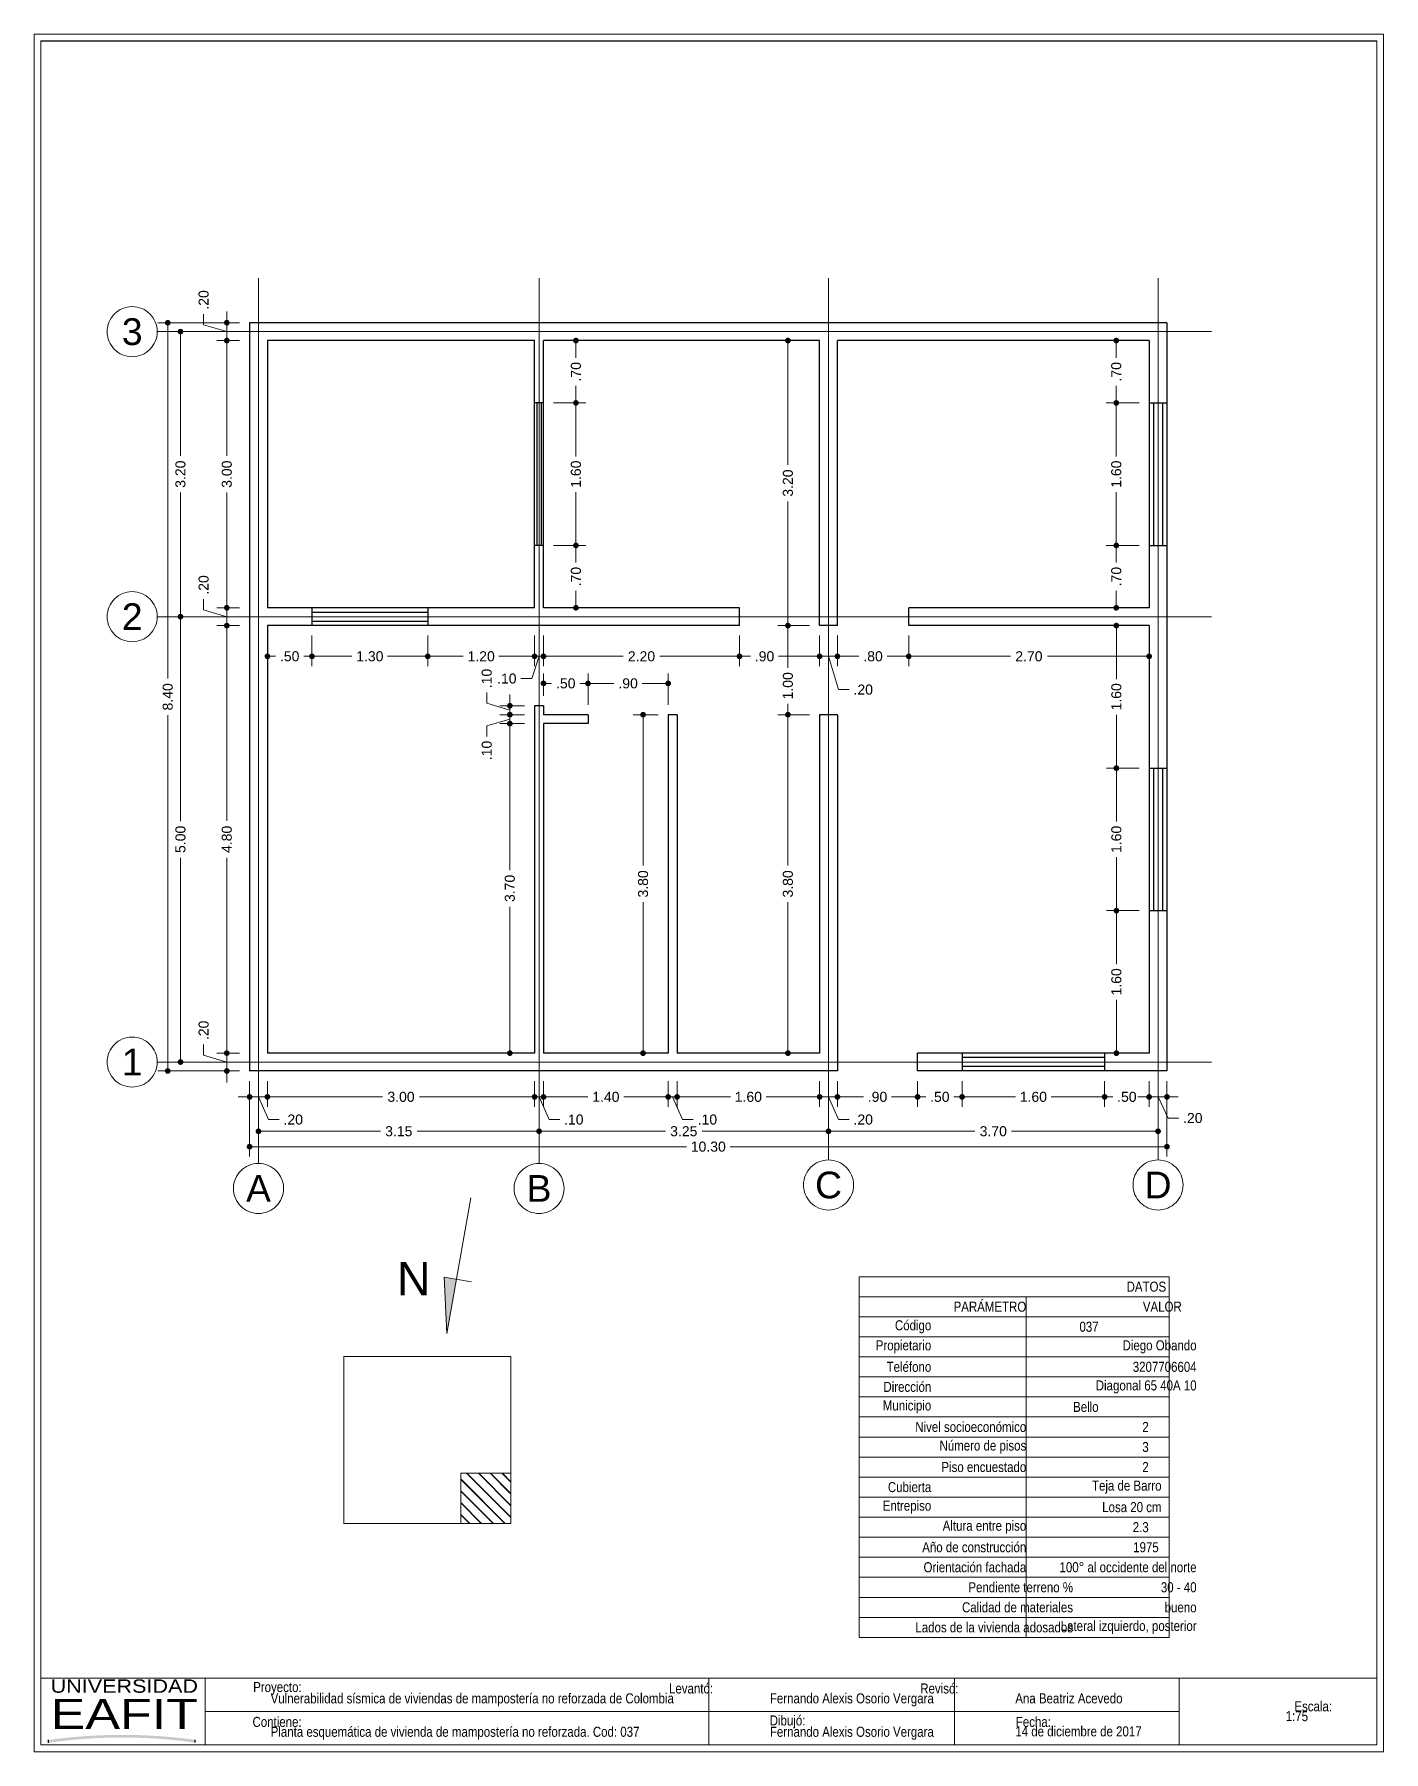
# Paper-space layout 'Layout1' of a CAD drawing. Header units: millimetres. Extents: x 25.7 to 25.902, y 19.5 to 19.757.
# The model-space entities are those that its viewports show. They can reach past a viewport. Long polylines and large blocks are cut down to what shows.
import ezdxf
from ezdxf.enums import TextEntityAlignment as Align

# ---------------------------------------------------------------- set-up
doc = ezdxf.new("R2010")
doc.units = ezdxf.units.MM
doc.header["$LTSCALE"] = 0.001
doc.linetypes.add('CENTER2', pattern=[28.575, 19.05, -3.175, 3.175, -3.175])
for name, color, linetype, lineweight in [('Cotas', 7, 'Continuous', 18), ('Ejes', 7, 'CENTER2', 5), ('Muros', 7, 'Continuous', 30), ('Ventanas', 250, 'Continuous', 25)]:
    doc.layers.add(name, color=color, linetype=linetype, lineweight=lineweight)
doc.layers.add('Eafit', color=7, linetype='Continuous', true_color=0x00006b)
doc.layers.add('Viewports', color=7, linetype='Continuous', lineweight=18, plot=False)
doc.styles.add('Eafit', font='ERASBD.TTF')
doc.styles.get("Standard").update_dxf_attribs({"font": 'arial.ttf'})
doc.styles.add('Texto', font='ARIALN.TTF')
doc.dimstyles.new('1-75', dxfattribs={"dimscale": 75, "dimtxt": 0.0015, "dimasz": 0.00085, "dimexe": 0.0015, "dimexo": 0.0015, "dimgap": 0.0008, "dimtad": 0, "dimzin": 4, "dimdsep": 46, "dimtxsty": 'Standard', "dimblk": 'DOT', "dimcen": 0.0009, "dimclrd": 256, "dimclre": 256, "dimclrt": 256, "dimadec": 0, "dimazin": 0, "dimtfac": 1, "dimtofl": 0, "dimtmove": 1, "dimatfit": 2, "dimfxl": 0.0015, "dimtfill": 1, "dimtolj": 1, "dimtzin": 4, "dimlwd": -1, "dimlwe": -1, "dimarcsym": 0})

psp = doc.layouts.get("Layout1")

# ---------------------------------------------------------------- texts
at = {"layer": 'Cotas', "style": 'Texto'}
for s, p in [('Vulnerabilidad sísmica de viviendas de mampostería no reforzada de Colombia', (25.73544, 19.50728)), ('Fernando Alexis Osorio Vergara', (25.81018, 19.50728)), ('Ana Beatriz Acevedo', (25.84692, 19.50728)), ('1:75', (25.8874, 19.50462)), ('Planta esquemática de vivienda de mampostería no reforzada. Cod: 037', (25.73544, 19.50228)), ('Fernando Alexis Osorio Vergara', (25.81018, 19.50228)), ('14 de diciembre de 2017', (25.84692, 19.50234))]:
    psp.add_text(s, height=0.0015, dxfattribs=at).set_placement(p)
at = {"layer": 'Cotas', "insert": (25.75466, 19.57085), "char_height": 0.005, "width": 0.0033039, "attachment_point": 4}
psp.add_mtext('\\pi-0.00031771;N', dxfattribs=at)
at = {"layer": 'Cotas', "char_height": 0.0015, "attachment_point": 6, "style": 'Texto'}
for s, insert, width in [('DATOS', (25.8695, 19.56965), 0.0476342), ('PARÁMETRO', (25.84856, 19.56665), 0.0250473), ('VALOR', (25.87184, 19.56665), 0.0257008), ('Código', (25.83434, 19.56365), 0.010177), ('037', (25.85939, 19.56365), 0.0101769), ('Propietario', (25.83434, 19.56065), 0.010177), ('Diego Obando', (25.87406, 19.56065), 0.0248539), ('Teléfono', (25.83434, 19.55765), 0.010177), ('3207706604', (25.87406, 19.55765), 0.0248539), ('Dirección', (25.83434, 19.55465), 0.010177), ('\\pt0.0015;Diagonal 65 40A 10', (25.87406, 19.55465), 0.0248539), ('Municipio', (25.83434, 19.55165), 0.010177), ('Bello', (25.85939, 19.55165), 0.0101769), ('Nivel socioeconómico', (25.84856, 19.54865), 0.0244012), ('2', (25.86689, 19.54865), 0.0176769), ('Número de pisos', (25.84856, 19.54565), 0.0244012), ('3', (25.86689, 19.54565), 0.0176769), ('Piso encuestado', (25.84856, 19.54265), 0.0244012), ('2', (25.86689, 19.54265), 0.0176769), ('Cubierta', (25.83434, 19.53965), 0.010177), ('Teja de Barro', (25.86881, 19.53965), 0.0196039), ('Entrepiso', (25.83434, 19.53665), 0.010177), ('Losa 20 cm', (25.86881, 19.53665), 0.0196039), ('Altura entre piso', (25.84856, 19.53365), 0.0244012), ('2.3', (25.86689, 19.53365), 0.0176769), ('Año de construcción', (25.84856, 19.53065), 0.0244012), ('1975', (25.86839, 19.53065), 0.0191769), ('Orientación fachada', (25.84856, 19.52765), 0.0244012), ('100° al occidente del norte', (25.87406, 19.52765), 0.0248539), ('Pendiente terreno %', (25.85556, 19.52465), 0.0313948), ('30 - 40', (25.87406, 19.52465), 0.0248539), ('Calidad de materiales', (25.85556, 19.52165), 0.0313948), ('bueno', (25.87406, 19.52165), 0.0248539), ('Lados de la vivienda adosados', (25.85556, 19.51865), 0.0313948), ('Lateral izquierdo, posterior', (25.87406, 19.51865), 0.0248539), ('Proyecto:', (25.74008, 19.5095), 0.0138629), ('Escala:', (25.89434, 19.50683), 0.0138629), ('Contiene:', (25.74008, 19.5045), 0.0138629), ('Dibujó:', (25.8155, 19.5045), 0.0138629), ('Fecha:', (25.85225, 19.5045), 0.0138629)]:
    psp.add_mtext(s, dxfattribs=dict(at, insert=insert, width=width))
for s, insert in [('Levantó:', (25.80167, 19.5095)), ('Revisó:', (25.83842, 19.5095))]:
    psp.add_mtext(s, dxfattribs=dict(at, insert=insert))

msp = doc.modelspace()

# ---------------------------------------------------------------- texts
at = {"layer": 'Ejes'}
for s, p in [('3', (2561.058, 883.983)), ('2', (2561.058, 880.783)), ('1', (2561.058, 875.783)), ('C', (2568.876, 874.403)), ('D', (2572.576, 874.403)), ('A', (2562.476, 874.364)), ('B', (2565.626, 874.364))]:
    msp.add_text(s, height=0.3, dxfattribs=at).set_placement(p, align=Align.MIDDLE_CENTER)

# ---------------------------------------------------------------- blocks, each defined once
blk = doc.blocks.new('eafit')
at = {"layer": 'Eafit'}
h = blk.add_hatch(color=256, dxfattribs=at)
h.dxf.hatch_style = 1
h.paths.add_polyline_path([(0.00224, 0.0015), (0.00224, 0.00069, -0.069128), (0.04619, 0.00073), (0.04619, 0.00154, 0.06878)])
for p, q in [((0.00224, 0.00069), (0.00224, 0.0015)), ((0.04619, 0.00073), (0.04619, 0.00154))]:
    blk.add_line(p, q, dxfattribs=at)
at = {"layer": 'Eafit', "style": 'Eafit'}
for s, height, width, p, p2 in [('UNIVERSIDAD', 0.004, 1.005949, (0.00288, 0.01564), (0.047, 0.01564)), ('EAFIT', 0.009, 1.061888, (0.00289, 0.00482), (0.04701, 0.00482))]:
    blk.add_text(s, height=height, dxfattribs=dict(at, width=width)).set_placement(p, p2, align=Align.FIT)
blk = doc.blocks.new('_DOT')
at = {"color": 0, "linetype": 'ByBlock'}
blk.add_line((-0.5, 0), (-1, 0), dxfattribs=at)
at = {"color": 0, "linetype": 'ByBlock', "const_width": 0.5}
blk.add_lwpolyline([(-0.25, 0, 1), (0.25, 0, 1)], format="xyb", close=True, dxfattribs=at)
blk = doc.blocks.new('*D3')
at = {"layer": 'Cotas', "transparency": 16777216}
for p, q in [((2562.263, 884.083), (2561.344, 884.083)), ((2561.457, 884.019), (2561.457, 880.089)), ((2561.457, 875.746), (2561.457, 879.677)), ((2562.263, 875.683), (2561.344, 875.683))]:
    blk.add_line(p, q, dxfattribs=at)
at = {"layer": 'Defpoints', "color": 0, "transparency": 16777216}
for p in [(2562.376, 884.083), (2561.457, 875.683), (2562.376, 875.683)]:
    blk.add_point(p, dxfattribs=at)
at = {"layer": 'Cotas', "transparency": 16777216, "xscale": 0.06375, "yscale": 0.06375, "zscale": 0.06375}
for p, rotation in [((2561.457, 884.083), 90), ((2561.457, 875.683), 270)]:
    blk.add_blockref('_DOT', p, dxfattribs=dict(at, rotation=rotation))
at = {"layer": 'Cotas', "transparency": 16777216, "insert": (2561.457, 879.883), "char_height": 0.1125, "attachment_point": 5, "rotation": 90, "bg_fill": 3, "box_fill_scale": 1.1, "bg_fill_color": 256, "bg_fill_true_color": 13158600, "bg_fill_transparency": 0}
blk.add_mtext('\\A1;8.40', dxfattribs=at)
blk = doc.blocks.new('*D4')
at = {"layer": 'Cotas', "transparency": 16777216}
for p, q in [((2562.263, 880.783), (2561.487, 880.783)), ((2561.6, 880.719), (2561.6, 878.489)), ((2561.6, 875.846), (2561.6, 878.077)), ((2562.263, 875.783), (2561.487, 875.783))]:
    blk.add_line(p, q, dxfattribs=at)
at = {"layer": 'Defpoints', "color": 0, "transparency": 16777216}
for p in [(2561.6, 880.783), (2562.376, 880.783), (2562.376, 875.783)]:
    blk.add_point(p, dxfattribs=at)
at = {"layer": 'Cotas', "transparency": 16777216, "xscale": 0.06375, "yscale": 0.06375, "zscale": 0.06375}
for p, rotation in [((2561.6, 880.783), 90), ((2561.6, 875.783), 270)]:
    blk.add_blockref('_DOT', p, dxfattribs=dict(at, rotation=rotation))
at = {"layer": 'Cotas', "transparency": 16777216, "insert": (2561.6, 878.283), "char_height": 0.1125, "attachment_point": 5, "rotation": 90, "bg_fill": 3, "box_fill_scale": 1.1, "bg_fill_color": 256, "bg_fill_true_color": 13158600, "bg_fill_transparency": 0}
blk.add_mtext('\\A1;5.00', dxfattribs=at)
blk = doc.blocks.new('*D5')
at = {"layer": 'Cotas', "transparency": 16777216}
for p, q in [((2562.263, 883.983), (2561.487, 883.983)), ((2561.6, 883.919), (2561.6, 882.589)), ((2561.6, 880.846), (2561.6, 882.177)), ((2562.263, 880.783), (2561.487, 880.783))]:
    blk.add_line(p, q, dxfattribs=at)
at = {"layer": 'Defpoints', "color": 0, "transparency": 16777216}
for p in [(2561.6, 883.983), (2562.376, 883.983), (2562.376, 880.783)]:
    blk.add_point(p, dxfattribs=at)
at = {"layer": 'Cotas', "transparency": 16777216, "xscale": 0.06375, "yscale": 0.06375, "zscale": 0.06375}
for p, rotation in [((2561.6, 883.983), 90), ((2561.6, 880.783), 270)]:
    blk.add_blockref('_DOT', p, dxfattribs=dict(at, rotation=rotation))
at = {"layer": 'Cotas', "transparency": 16777216, "insert": (2561.6, 882.383), "char_height": 0.1125, "attachment_point": 5, "rotation": 90, "bg_fill": 3, "box_fill_scale": 1.1, "bg_fill_color": 256, "bg_fill_true_color": 13158600, "bg_fill_transparency": 0}
blk.add_mtext('\\A1;3.20', dxfattribs=at)
blk = doc.blocks.new('*D6')
at = {"layer": 'Cotas', "transparency": 16777216}
for p, q in [((2561.86, 884.061), (2561.86, 884.181)), ((2562.12, 884.146), (2562.12, 884.21)), ((2562.12, 883.983), (2561.86, 884.061)), ((2562.263, 884.083), (2562.008, 884.083)), ((2562.12, 884.083), (2562.12, 883.883)), ((2562.263, 883.883), (2562.008, 883.883)), ((2562.12, 883.819), (2562.12, 883.755))]:
    blk.add_line(p, q, dxfattribs=at)
at = {"layer": 'Defpoints', "color": 0, "transparency": 16777216}
for p in [(2562.376, 884.083), (2562.12, 883.883), (2562.376, 883.883)]:
    blk.add_point(p, dxfattribs=at)
at = {"layer": 'Cotas', "transparency": 16777216, "xscale": 0.06375, "yscale": 0.06375, "zscale": 0.06375}
for p, rotation in [((2562.12, 884.083), 270), ((2562.12, 883.883), 90)]:
    blk.add_blockref('_DOT', p, dxfattribs=dict(at, rotation=rotation))
at = {"layer": 'Cotas', "transparency": 16777216, "insert": (2561.86, 884.339), "char_height": 0.1125, "attachment_point": 5, "rotation": 90, "bg_fill": 3, "box_fill_scale": 1.1, "bg_fill_color": 256, "bg_fill_true_color": 13158600, "bg_fill_transparency": 0}
blk.add_mtext('\\A1;.20', dxfattribs=at)
blk = doc.blocks.new('*D7')
at = {"layer": 'Cotas', "transparency": 16777216}
for p, q in [((2562.263, 883.883), (2562.008, 883.883)), ((2562.12, 883.819), (2562.12, 882.589)), ((2562.12, 880.946), (2562.12, 882.177)), ((2562.263, 880.883), (2562.008, 880.883))]:
    blk.add_line(p, q, dxfattribs=at)
at = {"layer": 'Defpoints', "color": 0, "transparency": 16777216}
for p in [(2562.376, 883.883), (2562.12, 880.883), (2562.376, 880.883)]:
    blk.add_point(p, dxfattribs=at)
at = {"layer": 'Cotas', "transparency": 16777216, "xscale": 0.06375, "yscale": 0.06375, "zscale": 0.06375}
for p, rotation in [((2562.12, 883.883), 90), ((2562.12, 880.883), 270)]:
    blk.add_blockref('_DOT', p, dxfattribs=dict(at, rotation=rotation))
at = {"layer": 'Cotas', "transparency": 16777216, "insert": (2562.12, 882.383), "char_height": 0.1125, "attachment_point": 5, "rotation": 90, "bg_fill": 3, "box_fill_scale": 1.1, "bg_fill_color": 256, "bg_fill_true_color": 13158600, "bg_fill_transparency": 0}
blk.add_mtext('\\A1;3.00', dxfattribs=at)
blk = doc.blocks.new('*D8')
at = {"layer": 'Cotas', "transparency": 16777216}
for p, q in [((2561.86, 880.861), (2561.86, 880.981)), ((2562.12, 880.946), (2562.12, 881.01)), ((2562.12, 880.783), (2561.86, 880.861)), ((2562.263, 880.883), (2562.008, 880.883)), ((2562.12, 880.883), (2562.12, 880.683)), ((2562.263, 880.683), (2562.008, 880.683)), ((2562.12, 880.619), (2562.12, 880.555))]:
    blk.add_line(p, q, dxfattribs=at)
at = {"layer": 'Defpoints', "color": 0, "transparency": 16777216}
for p in [(2562.376, 880.883), (2562.12, 880.683), (2562.376, 880.683)]:
    blk.add_point(p, dxfattribs=at)
at = {"layer": 'Cotas', "transparency": 16777216, "xscale": 0.06375, "yscale": 0.06375, "zscale": 0.06375}
for p, rotation in [((2562.12, 880.883), 270), ((2562.12, 880.683), 90)]:
    blk.add_blockref('_DOT', p, dxfattribs=dict(at, rotation=rotation))
at = {"layer": 'Cotas', "transparency": 16777216, "insert": (2561.86, 881.139), "char_height": 0.1125, "attachment_point": 5, "rotation": 90, "bg_fill": 3, "box_fill_scale": 1.1, "bg_fill_color": 256, "bg_fill_true_color": 13158600, "bg_fill_transparency": 0}
blk.add_mtext('\\A1;.20', dxfattribs=at)
blk = doc.blocks.new('*D9')
at = {"layer": 'Cotas', "transparency": 16777216}
for p, q in [((2562.263, 880.683), (2562.008, 880.683)), ((2562.12, 880.619), (2562.12, 878.491)), ((2562.12, 875.946), (2562.12, 878.074)), ((2562.263, 875.883), (2562.008, 875.883))]:
    blk.add_line(p, q, dxfattribs=at)
at = {"layer": 'Defpoints', "color": 0, "transparency": 16777216}
for p in [(2562.376, 880.683), (2562.12, 875.883), (2562.376, 875.883)]:
    blk.add_point(p, dxfattribs=at)
at = {"layer": 'Cotas', "transparency": 16777216, "xscale": 0.06375, "yscale": 0.06375, "zscale": 0.06375}
for p, rotation in [((2562.12, 880.683), 90), ((2562.12, 875.883), 270)]:
    blk.add_blockref('_DOT', p, dxfattribs=dict(at, rotation=rotation))
at = {"layer": 'Cotas', "transparency": 16777216, "insert": (2562.12, 878.283), "char_height": 0.1125, "attachment_point": 5, "rotation": 90, "bg_fill": 3, "box_fill_scale": 1.1, "bg_fill_color": 256, "bg_fill_true_color": 13158600, "bg_fill_transparency": 0}
blk.add_mtext('\\A1;4.80', dxfattribs=at)
blk = doc.blocks.new('*D10')
at = {"layer": 'Cotas', "transparency": 16777216}
for p, q in [((2561.86, 875.861), (2561.86, 875.981)), ((2562.263, 875.883), (2562.008, 875.883)), ((2562.12, 875.946), (2562.12, 876.01)), ((2562.12, 875.883), (2562.12, 875.683)), ((2562.12, 875.783), (2561.86, 875.861)), ((2562.263, 875.683), (2562.008, 875.683)), ((2562.12, 875.619), (2562.12, 875.555))]:
    blk.add_line(p, q, dxfattribs=at)
at = {"layer": 'Defpoints', "color": 0, "transparency": 16777216}
for p in [(2562.376, 875.883), (2562.12, 875.683), (2562.376, 875.683)]:
    blk.add_point(p, dxfattribs=at)
at = {"layer": 'Cotas', "transparency": 16777216, "xscale": 0.06375, "yscale": 0.06375, "zscale": 0.06375}
for p, rotation in [((2562.12, 875.883), 270), ((2562.12, 875.683), 90)]:
    blk.add_blockref('_DOT', p, dxfattribs=dict(at, rotation=rotation))
at = {"layer": 'Cotas', "transparency": 16777216, "insert": (2561.86, 876.139), "char_height": 0.1125, "attachment_point": 5, "rotation": 90, "bg_fill": 3, "box_fill_scale": 1.1, "bg_fill_color": 256, "bg_fill_true_color": 13158600, "bg_fill_transparency": 0}
blk.add_mtext('\\A1;.20', dxfattribs=at)
blk = doc.blocks.new('*D11')
at = {"layer": 'Cotas', "transparency": 16777216}
for p, q in [((2562.376, 875.57), (2562.376, 874.721)), ((2572.676, 875.57), (2572.676, 874.721)), ((2562.439, 874.833), (2567.281, 874.833)), ((2572.612, 874.833), (2567.77, 874.833))]:
    blk.add_line(p, q, dxfattribs=at)
at = {"layer": 'Defpoints', "color": 0, "transparency": 16777216}
for p in [(2562.376, 875.683), (2572.676, 875.683), (2572.676, 874.833)]:
    blk.add_point(p, dxfattribs=at)
at = {"layer": 'Cotas', "transparency": 16777216, "xscale": 0.06375, "yscale": 0.06375, "zscale": 0.06375, "rotation": 180}
blk.add_blockref('_DOT', (2562.376, 874.833), dxfattribs=at)
at = {"layer": 'Cotas', "transparency": 16777216, "xscale": 0.06375, "yscale": 0.06375, "zscale": 0.06375}
blk.add_blockref('_DOT', (2572.676, 874.833), dxfattribs=at)
at = {"layer": 'Cotas', "transparency": 16777216, "insert": (2567.526, 874.833), "char_height": 0.1125, "attachment_point": 5, "bg_fill": 3, "box_fill_scale": 1.1, "bg_fill_color": 256, "bg_fill_true_color": 13158600, "bg_fill_transparency": 0}
blk.add_mtext('\\A1;10.30', dxfattribs=at)
blk = doc.blocks.new('*D12')
at = {"layer": 'Cotas', "transparency": 16777216}
for p, q in [((2562.476, 875.57), (2562.476, 874.893)), ((2565.626, 875.57), (2565.626, 874.893)), ((2562.539, 875.006), (2563.844, 875.006)), ((2565.562, 875.006), (2564.257, 875.006))]:
    blk.add_line(p, q, dxfattribs=at)
at = {"layer": 'Defpoints', "color": 0, "transparency": 16777216}
for p in [(2562.476, 875.683), (2565.626, 875.683), (2565.626, 875.006)]:
    blk.add_point(p, dxfattribs=at)
at = {"layer": 'Cotas', "transparency": 16777216, "xscale": 0.06375, "yscale": 0.06375, "zscale": 0.06375, "rotation": 180}
blk.add_blockref('_DOT', (2562.476, 875.006), dxfattribs=at)
at = {"layer": 'Cotas', "transparency": 16777216, "xscale": 0.06375, "yscale": 0.06375, "zscale": 0.06375}
blk.add_blockref('_DOT', (2565.626, 875.006), dxfattribs=at)
at = {"layer": 'Cotas', "transparency": 16777216, "insert": (2564.051, 875.006), "char_height": 0.1125, "attachment_point": 5, "bg_fill": 3, "box_fill_scale": 1.1, "bg_fill_color": 256, "bg_fill_true_color": 13158600, "bg_fill_transparency": 0}
blk.add_mtext('\\A1;3.15', dxfattribs=at)
blk = doc.blocks.new('*D13')
at = {"layer": 'Cotas', "transparency": 16777216}
for p, q in [((2565.626, 875.57), (2565.626, 874.893)), ((2568.876, 875.57), (2568.876, 874.893)), ((2565.689, 875.006), (2567.044, 875.006)), ((2568.812, 875.006), (2567.457, 875.006))]:
    blk.add_line(p, q, dxfattribs=at)
at = {"layer": 'Defpoints', "color": 0, "transparency": 16777216}
for p in [(2565.626, 875.683), (2568.876, 875.683), (2568.876, 875.006)]:
    blk.add_point(p, dxfattribs=at)
at = {"layer": 'Cotas', "transparency": 16777216, "xscale": 0.06375, "yscale": 0.06375, "zscale": 0.06375, "rotation": 180}
blk.add_blockref('_DOT', (2565.626, 875.006), dxfattribs=at)
at = {"layer": 'Cotas', "transparency": 16777216, "xscale": 0.06375, "yscale": 0.06375, "zscale": 0.06375}
blk.add_blockref('_DOT', (2568.876, 875.006), dxfattribs=at)
at = {"layer": 'Cotas', "transparency": 16777216, "insert": (2567.251, 875.006), "char_height": 0.1125, "attachment_point": 5, "bg_fill": 3, "box_fill_scale": 1.1, "bg_fill_color": 256, "bg_fill_true_color": 13158600, "bg_fill_transparency": 0}
blk.add_mtext('\\A1;3.25', dxfattribs=at)
blk = doc.blocks.new('*D14')
at = {"layer": 'Cotas', "transparency": 16777216}
for p, q in [((2562.376, 875.57), (2562.376, 875.28)), ((2562.576, 875.57), (2562.576, 875.28)), ((2562.312, 875.392), (2562.248, 875.392)), ((2562.376, 875.392), (2562.576, 875.392)), ((2562.476, 875.392), (2562.588, 875.137)), ((2562.639, 875.392), (2562.703, 875.392)), ((2562.588, 875.137), (2562.708, 875.137))]:
    blk.add_line(p, q, dxfattribs=at)
at = {"layer": 'Defpoints', "color": 0, "transparency": 16777216}
for p in [(2562.376, 875.683), (2562.576, 875.683), (2562.576, 875.392)]:
    blk.add_point(p, dxfattribs=at)
at = {"layer": 'Cotas', "transparency": 16777216, "xscale": 0.06375, "yscale": 0.06375, "zscale": 0.06375}
blk.add_blockref('_DOT', (2562.376, 875.392), dxfattribs=at)
at = {"layer": 'Cotas', "transparency": 16777216, "xscale": 0.06375, "yscale": 0.06375, "zscale": 0.06375, "rotation": 180}
blk.add_blockref('_DOT', (2562.576, 875.392), dxfattribs=at)
at = {"layer": 'Cotas', "transparency": 16777216, "insert": (2562.866, 875.137), "char_height": 0.1125, "attachment_point": 5, "bg_fill": 3, "box_fill_scale": 1.1, "bg_fill_color": 256, "bg_fill_true_color": 13158600, "bg_fill_transparency": 0}
blk.add_mtext('\\A1;.20', dxfattribs=at)
blk = doc.blocks.new('*D15')
at = {"layer": 'Cotas', "transparency": 16777216}
for p, q in [((2562.576, 875.57), (2562.576, 875.28)), ((2565.576, 875.57), (2565.576, 875.28)), ((2562.639, 875.392), (2563.87, 875.392)), ((2565.512, 875.392), (2564.282, 875.392))]:
    blk.add_line(p, q, dxfattribs=at)
at = {"layer": 'Defpoints', "color": 0, "transparency": 16777216}
for p in [(2562.576, 875.683), (2565.576, 875.683), (2565.576, 875.392)]:
    blk.add_point(p, dxfattribs=at)
at = {"layer": 'Cotas', "transparency": 16777216, "xscale": 0.06375, "yscale": 0.06375, "zscale": 0.06375, "rotation": 180}
blk.add_blockref('_DOT', (2562.576, 875.392), dxfattribs=at)
at = {"layer": 'Cotas', "transparency": 16777216, "xscale": 0.06375, "yscale": 0.06375, "zscale": 0.06375}
blk.add_blockref('_DOT', (2565.576, 875.392), dxfattribs=at)
at = {"layer": 'Cotas', "transparency": 16777216, "insert": (2564.076, 875.392), "char_height": 0.1125, "attachment_point": 5, "bg_fill": 3, "box_fill_scale": 1.1, "bg_fill_color": 256, "bg_fill_true_color": 13158600, "bg_fill_transparency": 0}
blk.add_mtext('\\A1;3.00', dxfattribs=at)
blk = doc.blocks.new('*D16')
at = {"layer": 'Cotas', "transparency": 16777216}
for p, q in [((2565.576, 875.57), (2565.576, 875.28)), ((2565.676, 875.57), (2565.676, 875.28)), ((2565.512, 875.392), (2565.448, 875.392)), ((2565.576, 875.392), (2565.676, 875.392)), ((2565.626, 875.392), (2565.738, 875.137)), ((2565.739, 875.392), (2565.803, 875.392)), ((2565.738, 875.137), (2565.858, 875.137))]:
    blk.add_line(p, q, dxfattribs=at)
at = {"layer": 'Defpoints', "color": 0, "transparency": 16777216}
for p in [(2565.576, 875.683), (2565.676, 875.683), (2565.676, 875.392)]:
    blk.add_point(p, dxfattribs=at)
at = {"layer": 'Cotas', "transparency": 16777216, "xscale": 0.06375, "yscale": 0.06375, "zscale": 0.06375}
blk.add_blockref('_DOT', (2565.576, 875.392), dxfattribs=at)
at = {"layer": 'Cotas', "transparency": 16777216, "xscale": 0.06375, "yscale": 0.06375, "zscale": 0.06375, "rotation": 180}
blk.add_blockref('_DOT', (2565.676, 875.392), dxfattribs=at)
at = {"layer": 'Cotas', "transparency": 16777216, "insert": (2566.016, 875.137), "char_height": 0.1125, "attachment_point": 5, "bg_fill": 3, "box_fill_scale": 1.1, "bg_fill_color": 256, "bg_fill_true_color": 13158600, "bg_fill_transparency": 0}
blk.add_mtext('\\A1;.10', dxfattribs=at)
blk = doc.blocks.new('*D17')
at = {"layer": 'Cotas', "transparency": 16777216}
for p, q in [((2565.676, 875.57), (2565.676, 875.28)), ((2567.076, 875.57), (2567.076, 875.28)), ((2565.739, 875.392), (2566.175, 875.392)), ((2567.012, 875.392), (2566.576, 875.392))]:
    blk.add_line(p, q, dxfattribs=at)
at = {"layer": 'Defpoints', "color": 0, "transparency": 16777216}
for p in [(2565.676, 875.683), (2567.076, 875.683), (2567.076, 875.392)]:
    blk.add_point(p, dxfattribs=at)
at = {"layer": 'Cotas', "transparency": 16777216, "xscale": 0.06375, "yscale": 0.06375, "zscale": 0.06375, "rotation": 180}
blk.add_blockref('_DOT', (2565.676, 875.392), dxfattribs=at)
at = {"layer": 'Cotas', "transparency": 16777216, "xscale": 0.06375, "yscale": 0.06375, "zscale": 0.06375}
blk.add_blockref('_DOT', (2567.076, 875.392), dxfattribs=at)
at = {"layer": 'Cotas', "transparency": 16777216, "insert": (2566.376, 875.392), "char_height": 0.1125, "attachment_point": 5, "bg_fill": 3, "box_fill_scale": 1.1, "bg_fill_color": 256, "bg_fill_true_color": 13158600, "bg_fill_transparency": 0}
blk.add_mtext('\\A1;1.40', dxfattribs=at)
blk = doc.blocks.new('*D18')
at = {"layer": 'Cotas', "transparency": 16777216}
for p, q in [((2567.076, 875.57), (2567.076, 875.28)), ((2567.176, 875.57), (2567.176, 875.28)), ((2567.012, 875.392), (2566.948, 875.392)), ((2567.076, 875.392), (2567.176, 875.392)), ((2567.126, 875.392), (2567.238, 875.137)), ((2567.239, 875.392), (2567.303, 875.392)), ((2567.238, 875.137), (2567.358, 875.137))]:
    blk.add_line(p, q, dxfattribs=at)
at = {"layer": 'Defpoints', "color": 0, "transparency": 16777216}
for p in [(2567.076, 875.683), (2567.176, 875.683), (2567.176, 875.392)]:
    blk.add_point(p, dxfattribs=at)
at = {"layer": 'Cotas', "transparency": 16777216, "xscale": 0.06375, "yscale": 0.06375, "zscale": 0.06375}
blk.add_blockref('_DOT', (2567.076, 875.392), dxfattribs=at)
at = {"layer": 'Cotas', "transparency": 16777216, "xscale": 0.06375, "yscale": 0.06375, "zscale": 0.06375, "rotation": 180}
blk.add_blockref('_DOT', (2567.176, 875.392), dxfattribs=at)
at = {"layer": 'Cotas', "transparency": 16777216, "insert": (2567.516, 875.137), "char_height": 0.1125, "attachment_point": 5, "bg_fill": 3, "box_fill_scale": 1.1, "bg_fill_color": 256, "bg_fill_true_color": 13158600, "bg_fill_transparency": 0}
blk.add_mtext('\\A1;.10', dxfattribs=at)
blk = doc.blocks.new('*D19')
at = {"layer": 'Cotas', "transparency": 16777216}
for p, q in [((2567.176, 875.57), (2567.176, 875.28)), ((2568.776, 875.57), (2568.776, 875.28)), ((2567.239, 875.392), (2567.775, 875.392)), ((2568.712, 875.392), (2568.176, 875.392))]:
    blk.add_line(p, q, dxfattribs=at)
at = {"layer": 'Defpoints', "color": 0, "transparency": 16777216}
for p in [(2567.176, 875.683), (2568.776, 875.683), (2568.776, 875.392)]:
    blk.add_point(p, dxfattribs=at)
at = {"layer": 'Cotas', "transparency": 16777216, "xscale": 0.06375, "yscale": 0.06375, "zscale": 0.06375, "rotation": 180}
blk.add_blockref('_DOT', (2567.176, 875.392), dxfattribs=at)
at = {"layer": 'Cotas', "transparency": 16777216, "xscale": 0.06375, "yscale": 0.06375, "zscale": 0.06375}
blk.add_blockref('_DOT', (2568.776, 875.392), dxfattribs=at)
at = {"layer": 'Cotas', "transparency": 16777216, "insert": (2567.976, 875.392), "char_height": 0.1125, "attachment_point": 5, "bg_fill": 3, "box_fill_scale": 1.1, "bg_fill_color": 256, "bg_fill_true_color": 13158600, "bg_fill_transparency": 0}
blk.add_mtext('\\A1;1.60', dxfattribs=at)
blk = doc.blocks.new('*D20')
at = {"layer": 'Cotas', "transparency": 16777216}
for p, q in [((2568.776, 875.57), (2568.776, 875.28)), ((2568.976, 875.57), (2568.976, 875.28)), ((2568.712, 875.392), (2568.648, 875.392)), ((2568.776, 875.392), (2568.976, 875.392)), ((2568.876, 875.392), (2568.988, 875.137)), ((2569.039, 875.392), (2569.103, 875.392)), ((2568.988, 875.137), (2569.108, 875.137))]:
    blk.add_line(p, q, dxfattribs=at)
at = {"layer": 'Defpoints', "color": 0, "transparency": 16777216}
for p in [(2568.776, 875.683), (2568.976, 875.683), (2568.976, 875.392)]:
    blk.add_point(p, dxfattribs=at)
at = {"layer": 'Cotas', "transparency": 16777216, "xscale": 0.06375, "yscale": 0.06375, "zscale": 0.06375}
blk.add_blockref('_DOT', (2568.776, 875.392), dxfattribs=at)
at = {"layer": 'Cotas', "transparency": 16777216, "xscale": 0.06375, "yscale": 0.06375, "zscale": 0.06375, "rotation": 180}
blk.add_blockref('_DOT', (2568.976, 875.392), dxfattribs=at)
at = {"layer": 'Cotas', "transparency": 16777216, "insert": (2569.266, 875.137), "char_height": 0.1125, "attachment_point": 5, "bg_fill": 3, "box_fill_scale": 1.1, "bg_fill_color": 256, "bg_fill_true_color": 13158600, "bg_fill_transparency": 0}
blk.add_mtext('\\A1;.20', dxfattribs=at)
blk = doc.blocks.new('*D21')
at = {"layer": 'Cotas', "transparency": 16777216}
for p, q in [((2568.976, 875.57), (2568.976, 875.28)), ((2569.876, 875.57), (2569.876, 875.28)), ((2569.039, 875.392), (2569.267, 875.392)), ((2569.812, 875.392), (2569.584, 875.392))]:
    blk.add_line(p, q, dxfattribs=at)
at = {"layer": 'Defpoints', "color": 0, "transparency": 16777216}
for p in [(2568.976, 875.683), (2569.876, 875.683), (2569.876, 875.392)]:
    blk.add_point(p, dxfattribs=at)
at = {"layer": 'Cotas', "transparency": 16777216, "xscale": 0.06375, "yscale": 0.06375, "zscale": 0.06375, "rotation": 180}
blk.add_blockref('_DOT', (2568.976, 875.392), dxfattribs=at)
at = {"layer": 'Cotas', "transparency": 16777216, "xscale": 0.06375, "yscale": 0.06375, "zscale": 0.06375}
blk.add_blockref('_DOT', (2569.876, 875.392), dxfattribs=at)
at = {"layer": 'Cotas', "transparency": 16777216, "insert": (2569.426, 875.392), "char_height": 0.1125, "attachment_point": 5, "bg_fill": 3, "box_fill_scale": 1.1, "bg_fill_color": 256, "bg_fill_true_color": 13158600, "bg_fill_transparency": 0}
blk.add_mtext('\\A1;.90', dxfattribs=at)
blk = doc.blocks.new('*D22')
at = {"layer": 'Cotas', "transparency": 16777216}
for p, q in [((2569.876, 875.57), (2569.876, 875.28)), ((2570.376, 875.57), (2570.376, 875.28)), ((2569.939, 875.392), (2569.967, 875.392)), ((2570.312, 875.392), (2570.284, 875.392))]:
    blk.add_line(p, q, dxfattribs=at)
at = {"layer": 'Defpoints', "color": 0, "transparency": 16777216}
for p in [(2569.876, 875.683), (2570.376, 875.683), (2570.376, 875.392)]:
    blk.add_point(p, dxfattribs=at)
at = {"layer": 'Cotas', "transparency": 16777216, "insert": (2570.126, 875.392), "char_height": 0.1125, "attachment_point": 5, "bg_fill": 3, "box_fill_scale": 1.1, "bg_fill_color": 256, "bg_fill_true_color": 13158600, "bg_fill_transparency": 0}
blk.add_mtext('\\A1;.50', dxfattribs=at)
at = {"layer": 'Cotas', "transparency": 16777216, "xscale": 0.06375, "yscale": 0.06375, "zscale": 0.06375, "rotation": 180}
blk.add_blockref('_DOT', (2569.876, 875.392), dxfattribs=at)
at = {"layer": 'Cotas', "transparency": 16777216, "xscale": 0.06375, "yscale": 0.06375, "zscale": 0.06375}
blk.add_blockref('_DOT', (2570.376, 875.392), dxfattribs=at)
blk = doc.blocks.new('*D23')
at = {"layer": 'Cotas', "transparency": 16777216}
for p, q in [((2570.376, 875.57), (2570.376, 875.28)), ((2571.976, 875.57), (2571.976, 875.28)), ((2570.439, 875.392), (2570.975, 875.392)), ((2571.912, 875.392), (2571.376, 875.392))]:
    blk.add_line(p, q, dxfattribs=at)
at = {"layer": 'Defpoints', "color": 0, "transparency": 16777216}
for p in [(2570.376, 875.683), (2571.976, 875.683), (2571.976, 875.392)]:
    blk.add_point(p, dxfattribs=at)
at = {"layer": 'Cotas', "transparency": 16777216, "xscale": 0.06375, "yscale": 0.06375, "zscale": 0.06375, "rotation": 180}
blk.add_blockref('_DOT', (2570.376, 875.392), dxfattribs=at)
at = {"layer": 'Cotas', "transparency": 16777216, "xscale": 0.06375, "yscale": 0.06375, "zscale": 0.06375}
blk.add_blockref('_DOT', (2571.976, 875.392), dxfattribs=at)
at = {"layer": 'Cotas', "transparency": 16777216, "insert": (2571.176, 875.392), "char_height": 0.1125, "attachment_point": 5, "bg_fill": 3, "box_fill_scale": 1.1, "bg_fill_color": 256, "bg_fill_true_color": 13158600, "bg_fill_transparency": 0}
blk.add_mtext('\\A1;1.60', dxfattribs=at)
blk = doc.blocks.new('*D24')
at = {"layer": 'Cotas', "transparency": 16777216}
for p, q in [((2571.976, 875.57), (2571.976, 875.28)), ((2572.476, 875.57), (2572.476, 875.28)), ((2572.039, 875.392), (2572.067, 875.392)), ((2572.412, 875.392), (2572.384, 875.392))]:
    blk.add_line(p, q, dxfattribs=at)
at = {"layer": 'Defpoints', "color": 0, "transparency": 16777216}
for p in [(2571.976, 875.683), (2572.476, 875.683), (2572.476, 875.392)]:
    blk.add_point(p, dxfattribs=at)
at = {"layer": 'Cotas', "transparency": 16777216, "insert": (2572.226, 875.392), "char_height": 0.1125, "attachment_point": 5, "bg_fill": 3, "box_fill_scale": 1.1, "bg_fill_color": 256, "bg_fill_true_color": 13158600, "bg_fill_transparency": 0}
blk.add_mtext('\\A1;.50', dxfattribs=at)
at = {"layer": 'Cotas', "transparency": 16777216, "xscale": 0.06375, "yscale": 0.06375, "zscale": 0.06375, "rotation": 180}
blk.add_blockref('_DOT', (2571.976, 875.392), dxfattribs=at)
at = {"layer": 'Cotas', "transparency": 16777216, "xscale": 0.06375, "yscale": 0.06375, "zscale": 0.06375}
blk.add_blockref('_DOT', (2572.476, 875.392), dxfattribs=at)
blk = doc.blocks.new('*D25')
at = {"layer": 'Cotas', "transparency": 16777216}
for p, q in [((2572.476, 875.57), (2572.476, 875.28)), ((2572.676, 875.57), (2572.676, 875.28)), ((2572.412, 875.392), (2572.348, 875.392)), ((2572.476, 875.392), (2572.676, 875.392)), ((2572.576, 875.392), (2572.688, 875.154)), ((2572.739, 875.392), (2572.803, 875.392)), ((2572.688, 875.154), (2572.808, 875.154))]:
    blk.add_line(p, q, dxfattribs=at)
at = {"layer": 'Defpoints', "color": 0, "transparency": 16777216}
for p in [(2572.476, 875.683), (2572.676, 875.683), (2572.676, 875.392)]:
    blk.add_point(p, dxfattribs=at)
at = {"layer": 'Cotas', "transparency": 16777216, "xscale": 0.06375, "yscale": 0.06375, "zscale": 0.06375}
blk.add_blockref('_DOT', (2572.476, 875.392), dxfattribs=at)
at = {"layer": 'Cotas', "transparency": 16777216, "xscale": 0.06375, "yscale": 0.06375, "zscale": 0.06375, "rotation": 180}
blk.add_blockref('_DOT', (2572.676, 875.392), dxfattribs=at)
at = {"layer": 'Cotas', "transparency": 16777216, "insert": (2572.966, 875.154), "char_height": 0.1125, "attachment_point": 5, "bg_fill": 3, "box_fill_scale": 1.1, "bg_fill_color": 256, "bg_fill_true_color": 13158600, "bg_fill_transparency": 0}
blk.add_mtext('\\A1;.20', dxfattribs=at)
blk = doc.blocks.new('*D26')
at = {"layer": 'Cotas', "transparency": 16777216}
for p, q in [((2568.876, 875.57), (2568.876, 874.893)), ((2572.576, 875.57), (2572.576, 874.893)), ((2568.939, 875.006), (2570.52, 875.006)), ((2572.512, 875.006), (2570.932, 875.006))]:
    blk.add_line(p, q, dxfattribs=at)
at = {"layer": 'Defpoints', "color": 0, "transparency": 16777216}
for p in [(2568.876, 875.683), (2572.576, 875.683), (2572.576, 875.006)]:
    blk.add_point(p, dxfattribs=at)
at = {"layer": 'Cotas', "transparency": 16777216, "xscale": 0.06375, "yscale": 0.06375, "zscale": 0.06375, "rotation": 180}
blk.add_blockref('_DOT', (2568.876, 875.006), dxfattribs=at)
at = {"layer": 'Cotas', "transparency": 16777216, "xscale": 0.06375, "yscale": 0.06375, "zscale": 0.06375}
blk.add_blockref('_DOT', (2572.576, 875.006), dxfattribs=at)
at = {"layer": 'Cotas', "transparency": 16777216, "insert": (2570.726, 875.006), "char_height": 0.1125, "attachment_point": 5, "bg_fill": 3, "box_fill_scale": 1.1, "bg_fill_color": 256, "bg_fill_true_color": 13158600, "bg_fill_transparency": 0}
blk.add_mtext('\\A1;3.70', dxfattribs=at)
blk = doc.blocks.new('*D27')
at = {"layer": 'Cotas', "transparency": 16777216}
for p, q in [((2565.463, 879.583), (2565.185, 879.583)), ((2565.298, 879.519), (2565.298, 877.939)), ((2565.298, 875.946), (2565.298, 877.527)), ((2565.463, 875.883), (2565.185, 875.883))]:
    blk.add_line(p, q, dxfattribs=at)
at = {"layer": 'Defpoints', "color": 0, "transparency": 16777216}
for p in [(2565.298, 879.583), (2565.576, 879.583), (2565.576, 875.883)]:
    blk.add_point(p, dxfattribs=at)
at = {"layer": 'Cotas', "transparency": 16777216, "xscale": 0.06375, "yscale": 0.06375, "zscale": 0.06375}
for p, rotation in [((2565.298, 879.583), 90), ((2565.298, 875.883), 270)]:
    blk.add_blockref('_DOT', p, dxfattribs=dict(at, rotation=rotation))
at = {"layer": 'Cotas', "transparency": 16777216, "insert": (2565.298, 877.733), "char_height": 0.1125, "attachment_point": 5, "rotation": 90, "bg_fill": 3, "box_fill_scale": 1.1, "bg_fill_color": 256, "bg_fill_true_color": 13158600, "bg_fill_transparency": 0}
blk.add_mtext('\\A1;3.70', dxfattribs=at)
blk = doc.blocks.new('*D28')
at = {"layer": 'Cotas', "transparency": 16777216}
for p, q in [((2565.298, 879.746), (2565.298, 879.81)), ((2565.298, 879.633), (2565.038, 879.559)), ((2565.038, 879.559), (2565.038, 879.439)), ((2565.463, 879.683), (2565.185, 879.683)), ((2565.463, 879.583), (2565.185, 879.583)), ((2565.298, 879.583), (2565.298, 879.683)), ((2565.298, 879.519), (2565.298, 879.455))]:
    blk.add_line(p, q, dxfattribs=at)
at = {"layer": 'Defpoints', "color": 0, "transparency": 16777216}
for p in [(2565.298, 879.683), (2565.576, 879.683), (2565.576, 879.583)]:
    blk.add_point(p, dxfattribs=at)
at = {"layer": 'Cotas', "transparency": 16777216, "xscale": 0.06375, "yscale": 0.06375, "zscale": 0.06375}
for p, rotation in [((2565.298, 879.683), 270), ((2565.298, 879.583), 90)]:
    blk.add_blockref('_DOT', p, dxfattribs=dict(at, rotation=rotation))
at = {"layer": 'Cotas', "transparency": 16777216, "insert": (2565.038, 879.281), "char_height": 0.1125, "attachment_point": 5, "rotation": 90, "bg_fill": 3, "box_fill_scale": 1.1, "bg_fill_color": 256, "bg_fill_true_color": 13158600, "bg_fill_transparency": 0}
blk.add_mtext('\\A1;.10', dxfattribs=at)
blk = doc.blocks.new('*D29')
at = {"layer": 'Cotas', "transparency": 16777216}
for p, q in [((2565.038, 879.811), (2565.038, 879.931)), ((2565.298, 879.733), (2565.038, 879.811)), ((2565.463, 879.783), (2565.185, 879.783)), ((2565.298, 879.846), (2565.298, 879.91)), ((2565.298, 879.683), (2565.298, 879.783)), ((2565.463, 879.683), (2565.185, 879.683)), ((2565.298, 879.619), (2565.298, 879.555))]:
    blk.add_line(p, q, dxfattribs=at)
at = {"layer": 'Defpoints', "color": 0, "transparency": 16777216}
for p in [(2565.298, 879.783), (2565.576, 879.783), (2565.576, 879.683)]:
    blk.add_point(p, dxfattribs=at)
at = {"layer": 'Cotas', "transparency": 16777216, "xscale": 0.06375, "yscale": 0.06375, "zscale": 0.06375}
for p, rotation in [((2565.298, 879.783), 270), ((2565.298, 879.683), 90)]:
    blk.add_blockref('_DOT', p, dxfattribs=dict(at, rotation=rotation))
at = {"layer": 'Cotas', "transparency": 16777216, "insert": (2565.038, 880.089), "char_height": 0.1125, "attachment_point": 5, "rotation": 90, "bg_fill": 3, "box_fill_scale": 1.1, "bg_fill_color": 256, "bg_fill_true_color": 13158600, "bg_fill_transparency": 0}
blk.add_mtext('\\A1;.10', dxfattribs=at)
blk = doc.blocks.new('*D30')
at = {"layer": 'Cotas', "transparency": 16777216}
for p, q in [((2566.963, 879.683), (2566.682, 879.683)), ((2566.794, 879.619), (2566.794, 877.989)), ((2566.794, 875.946), (2566.794, 877.577)), ((2566.963, 875.883), (2566.682, 875.883))]:
    blk.add_line(p, q, dxfattribs=at)
at = {"layer": 'Defpoints', "color": 0, "transparency": 16777216}
for p in [(2567.076, 879.683), (2566.794, 875.883), (2567.076, 875.883)]:
    blk.add_point(p, dxfattribs=at)
at = {"layer": 'Cotas', "transparency": 16777216, "xscale": 0.06375, "yscale": 0.06375, "zscale": 0.06375}
for p, rotation in [((2566.794, 879.683), 90), ((2566.794, 875.883), 270)]:
    blk.add_blockref('_DOT', p, dxfattribs=dict(at, rotation=rotation))
at = {"layer": 'Cotas', "transparency": 16777216, "insert": (2566.794, 877.783), "char_height": 0.1125, "attachment_point": 5, "rotation": 90, "bg_fill": 3, "box_fill_scale": 1.1, "bg_fill_color": 256, "bg_fill_true_color": 13158600, "bg_fill_transparency": 0}
blk.add_mtext('\\A1;3.80', dxfattribs=at)
blk = doc.blocks.new('*D31')
at = {"layer": 'Cotas', "transparency": 16777216}
for p, q in [((2568.663, 879.683), (2568.307, 879.683)), ((2568.42, 879.619), (2568.42, 877.989)), ((2568.42, 875.946), (2568.42, 877.577)), ((2568.663, 875.883), (2568.307, 875.883))]:
    blk.add_line(p, q, dxfattribs=at)
at = {"layer": 'Defpoints', "color": 0, "transparency": 16777216}
for p in [(2568.42, 879.683), (2568.776, 879.683), (2568.776, 875.883)]:
    blk.add_point(p, dxfattribs=at)
at = {"layer": 'Cotas', "transparency": 16777216, "xscale": 0.06375, "yscale": 0.06375, "zscale": 0.06375}
for p, rotation in [((2568.42, 879.683), 90), ((2568.42, 875.883), 270)]:
    blk.add_blockref('_DOT', p, dxfattribs=dict(at, rotation=rotation))
at = {"layer": 'Cotas', "transparency": 16777216, "insert": (2568.42, 877.783), "char_height": 0.1125, "attachment_point": 5, "rotation": 90, "bg_fill": 3, "box_fill_scale": 1.1, "bg_fill_color": 256, "bg_fill_true_color": 13158600, "bg_fill_transparency": 0}
blk.add_mtext('\\A1;3.80', dxfattribs=at)
blk = doc.blocks.new('*D32')
at = {"layer": 'Cotas', "transparency": 16777216}
for p, q in [((2568.663, 880.683), (2568.307, 880.683)), ((2568.42, 880.619), (2568.42, 880.208)), ((2568.42, 879.746), (2568.42, 879.806)), ((2568.663, 879.683), (2568.307, 879.683))]:
    blk.add_line(p, q, dxfattribs=at)
at = {"layer": 'Defpoints', "color": 0, "transparency": 16777216}
for p in [(2568.42, 880.683), (2568.776, 880.683), (2568.776, 879.683)]:
    blk.add_point(p, dxfattribs=at)
at = {"layer": 'Cotas', "transparency": 16777216, "xscale": 0.06375, "yscale": 0.06375, "zscale": 0.06375}
for p, rotation in [((2568.42, 880.683), 90), ((2568.42, 879.683), 270)]:
    blk.add_blockref('_DOT', p, dxfattribs=dict(at, rotation=rotation))
at = {"layer": 'Cotas', "transparency": 16777216, "insert": (2568.42, 880.007), "char_height": 0.1125, "attachment_point": 5, "rotation": 90, "bg_fill": 3, "box_fill_scale": 1.1, "bg_fill_color": 256, "bg_fill_true_color": 13158600, "bg_fill_transparency": 0}
blk.add_mtext('\\A1;1.00', dxfattribs=at)
blk = doc.blocks.new('*D33')
at = {"layer": 'Cotas', "transparency": 16777216}
for p, q in [((2568.663, 883.883), (2568.307, 883.883)), ((2568.42, 883.819), (2568.42, 882.489)), ((2568.42, 880.746), (2568.42, 882.077)), ((2568.663, 880.683), (2568.307, 880.683))]:
    blk.add_line(p, q, dxfattribs=at)
at = {"layer": 'Defpoints', "color": 0, "transparency": 16777216}
for p in [(2568.42, 883.883), (2568.776, 883.883), (2568.776, 880.683)]:
    blk.add_point(p, dxfattribs=at)
at = {"layer": 'Cotas', "transparency": 16777216, "xscale": 0.06375, "yscale": 0.06375, "zscale": 0.06375}
for p, rotation in [((2568.42, 883.883), 90), ((2568.42, 880.683), 270)]:
    blk.add_blockref('_DOT', p, dxfattribs=dict(at, rotation=rotation))
at = {"layer": 'Cotas', "transparency": 16777216, "insert": (2568.42, 882.283), "char_height": 0.1125, "attachment_point": 5, "rotation": 90, "bg_fill": 3, "box_fill_scale": 1.1, "bg_fill_color": 256, "bg_fill_true_color": 13158600, "bg_fill_transparency": 0}
blk.add_mtext('\\A1;3.20', dxfattribs=at)
blk = doc.blocks.new('*D34')
at = {"layer": 'Cotas', "transparency": 16777216}
for p, q in [((2565.676, 879.895), (2565.676, 880.146)), ((2566.176, 879.795), (2566.176, 880.146)), ((2565.739, 880.034), (2565.767, 880.034)), ((2566.112, 880.034), (2566.084, 880.034))]:
    blk.add_line(p, q, dxfattribs=at)
at = {"layer": 'Defpoints', "color": 0, "transparency": 16777216}
for p in [(2566.176, 880.034), (2565.676, 879.783), (2566.176, 879.683)]:
    blk.add_point(p, dxfattribs=at)
at = {"layer": 'Cotas', "transparency": 16777216, "insert": (2565.926, 880.034), "char_height": 0.1125, "attachment_point": 5, "bg_fill": 3, "box_fill_scale": 1.1, "bg_fill_color": 256, "bg_fill_true_color": 13158600, "bg_fill_transparency": 0}
blk.add_mtext('\\A1;.50', dxfattribs=at)
at = {"layer": 'Cotas', "transparency": 16777216, "xscale": 0.06375, "yscale": 0.06375, "zscale": 0.06375, "rotation": 180}
blk.add_blockref('_DOT', (2565.676, 880.034), dxfattribs=at)
at = {"layer": 'Cotas', "transparency": 16777216, "xscale": 0.06375, "yscale": 0.06375, "zscale": 0.06375}
blk.add_blockref('_DOT', (2566.176, 880.034), dxfattribs=at)
blk = doc.blocks.new('*D35')
at = {"layer": 'Cotas', "transparency": 16777216}
for p, q in [((2566.176, 879.795), (2566.176, 880.146)), ((2567.076, 879.795), (2567.076, 880.146)), ((2566.239, 880.034), (2566.467, 880.034)), ((2567.012, 880.034), (2566.784, 880.034))]:
    blk.add_line(p, q, dxfattribs=at)
at = {"layer": 'Defpoints', "color": 0, "transparency": 16777216}
for p in [(2567.076, 880.034), (2566.176, 879.683), (2567.076, 879.683)]:
    blk.add_point(p, dxfattribs=at)
at = {"layer": 'Cotas', "transparency": 16777216, "xscale": 0.06375, "yscale": 0.06375, "zscale": 0.06375, "rotation": 180}
blk.add_blockref('_DOT', (2566.176, 880.034), dxfattribs=at)
at = {"layer": 'Cotas', "transparency": 16777216, "xscale": 0.06375, "yscale": 0.06375, "zscale": 0.06375}
blk.add_blockref('_DOT', (2567.076, 880.034), dxfattribs=at)
at = {"layer": 'Cotas', "transparency": 16777216, "insert": (2566.626, 880.034), "char_height": 0.1125, "attachment_point": 5, "bg_fill": 3, "box_fill_scale": 1.1, "bg_fill_color": 256, "bg_fill_true_color": 13158600, "bg_fill_transparency": 0}
blk.add_mtext('\\A1;.90', dxfattribs=at)
blk = doc.blocks.new('*D36')
at = {"layer": 'Cotas', "transparency": 16777216}
for p, q in [((2562.576, 880.57), (2562.576, 880.226)), ((2563.076, 880.57), (2563.076, 880.226)), ((2562.639, 880.338), (2562.667, 880.338)), ((2563.012, 880.338), (2562.984, 880.338))]:
    blk.add_line(p, q, dxfattribs=at)
at = {"layer": 'Defpoints', "color": 0, "transparency": 16777216}
for p in [(2562.576, 880.683), (2563.076, 880.683), (2563.076, 880.338)]:
    blk.add_point(p, dxfattribs=at)
at = {"layer": 'Cotas', "transparency": 16777216, "insert": (2562.826, 880.338), "char_height": 0.1125, "attachment_point": 5, "bg_fill": 3, "box_fill_scale": 1.1, "bg_fill_color": 256, "bg_fill_true_color": 13158600, "bg_fill_transparency": 0}
blk.add_mtext('\\A1;.50', dxfattribs=at)
at = {"layer": 'Cotas', "transparency": 16777216, "xscale": 0.06375, "yscale": 0.06375, "zscale": 0.06375, "rotation": 180}
blk.add_blockref('_DOT', (2562.576, 880.338), dxfattribs=at)
at = {"layer": 'Cotas', "transparency": 16777216, "xscale": 0.06375, "yscale": 0.06375, "zscale": 0.06375}
blk.add_blockref('_DOT', (2563.076, 880.338), dxfattribs=at)
blk = doc.blocks.new('*D37')
at = {"layer": 'Cotas', "transparency": 16777216}
for p, q in [((2563.076, 880.57), (2563.076, 880.226)), ((2564.376, 880.57), (2564.376, 880.226)), ((2563.139, 880.338), (2563.525, 880.338)), ((2564.312, 880.338), (2563.926, 880.338))]:
    blk.add_line(p, q, dxfattribs=at)
at = {"layer": 'Defpoints', "color": 0, "transparency": 16777216}
for p in [(2563.076, 880.683), (2564.376, 880.683), (2564.376, 880.338)]:
    blk.add_point(p, dxfattribs=at)
at = {"layer": 'Cotas', "transparency": 16777216, "xscale": 0.06375, "yscale": 0.06375, "zscale": 0.06375, "rotation": 180}
blk.add_blockref('_DOT', (2563.076, 880.338), dxfattribs=at)
at = {"layer": 'Cotas', "transparency": 16777216, "xscale": 0.06375, "yscale": 0.06375, "zscale": 0.06375}
blk.add_blockref('_DOT', (2564.376, 880.338), dxfattribs=at)
at = {"layer": 'Cotas', "transparency": 16777216, "insert": (2563.726, 880.338), "char_height": 0.1125, "attachment_point": 5, "bg_fill": 3, "box_fill_scale": 1.1, "bg_fill_color": 256, "bg_fill_true_color": 13158600, "bg_fill_transparency": 0}
blk.add_mtext('\\A1;1.30', dxfattribs=at)
blk = doc.blocks.new('*D38')
at = {"layer": 'Cotas', "transparency": 16777216}
for p, q in [((2564.376, 880.57), (2564.376, 880.226)), ((2565.576, 880.57), (2565.576, 880.226)), ((2564.439, 880.338), (2564.775, 880.338)), ((2565.512, 880.338), (2565.176, 880.338))]:
    blk.add_line(p, q, dxfattribs=at)
at = {"layer": 'Defpoints', "color": 0, "transparency": 16777216}
for p in [(2564.376, 880.683), (2565.576, 880.683), (2565.576, 880.338)]:
    blk.add_point(p, dxfattribs=at)
at = {"layer": 'Cotas', "transparency": 16777216, "xscale": 0.06375, "yscale": 0.06375, "zscale": 0.06375, "rotation": 180}
blk.add_blockref('_DOT', (2564.376, 880.338), dxfattribs=at)
at = {"layer": 'Cotas', "transparency": 16777216, "xscale": 0.06375, "yscale": 0.06375, "zscale": 0.06375}
blk.add_blockref('_DOT', (2565.576, 880.338), dxfattribs=at)
at = {"layer": 'Cotas', "transparency": 16777216, "insert": (2564.976, 880.338), "char_height": 0.1125, "attachment_point": 5, "bg_fill": 3, "box_fill_scale": 1.1, "bg_fill_color": 256, "bg_fill_true_color": 13158600, "bg_fill_transparency": 0}
blk.add_mtext('\\A1;1.20', dxfattribs=at)
blk = doc.blocks.new('*D39')
at = {"layer": 'Cotas', "transparency": 16777216}
for p, q in [((2565.576, 880.57), (2565.576, 880.226)), ((2565.676, 880.57), (2565.676, 880.226)), ((2565.512, 880.338), (2565.448, 880.338)), ((2565.626, 880.338), (2565.543, 880.088)), ((2565.576, 880.338), (2565.676, 880.338)), ((2565.739, 880.338), (2565.803, 880.338)), ((2565.543, 880.088), (2565.423, 880.088))]:
    blk.add_line(p, q, dxfattribs=at)
at = {"layer": 'Defpoints', "color": 0, "transparency": 16777216}
for p in [(2565.576, 880.683), (2565.676, 880.683), (2565.676, 880.338)]:
    blk.add_point(p, dxfattribs=at)
at = {"layer": 'Cotas', "transparency": 16777216, "xscale": 0.06375, "yscale": 0.06375, "zscale": 0.06375}
blk.add_blockref('_DOT', (2565.576, 880.338), dxfattribs=at)
at = {"layer": 'Cotas', "transparency": 16777216, "xscale": 0.06375, "yscale": 0.06375, "zscale": 0.06375, "rotation": 180}
blk.add_blockref('_DOT', (2565.676, 880.338), dxfattribs=at)
at = {"layer": 'Cotas', "transparency": 16777216, "insert": (2565.264, 880.088), "char_height": 0.1125, "attachment_point": 5, "bg_fill": 3, "box_fill_scale": 1.1, "bg_fill_color": 256, "bg_fill_true_color": 13158600, "bg_fill_transparency": 0}
blk.add_mtext('\\A1;.10', dxfattribs=at)
blk = doc.blocks.new('*D40')
at = {"layer": 'Cotas', "transparency": 16777216}
for p, q in [((2565.676, 880.57), (2565.676, 880.226)), ((2567.876, 880.57), (2567.876, 880.226)), ((2565.739, 880.338), (2566.569, 880.338)), ((2567.812, 880.338), (2566.983, 880.338))]:
    blk.add_line(p, q, dxfattribs=at)
at = {"layer": 'Defpoints', "color": 0, "transparency": 16777216}
for p in [(2565.676, 880.683), (2567.876, 880.683), (2567.876, 880.338)]:
    blk.add_point(p, dxfattribs=at)
at = {"layer": 'Cotas', "transparency": 16777216, "xscale": 0.06375, "yscale": 0.06375, "zscale": 0.06375, "rotation": 180}
blk.add_blockref('_DOT', (2565.676, 880.338), dxfattribs=at)
at = {"layer": 'Cotas', "transparency": 16777216, "xscale": 0.06375, "yscale": 0.06375, "zscale": 0.06375}
blk.add_blockref('_DOT', (2567.876, 880.338), dxfattribs=at)
at = {"layer": 'Cotas', "transparency": 16777216, "insert": (2566.776, 880.338), "char_height": 0.1125, "attachment_point": 5, "bg_fill": 3, "box_fill_scale": 1.1, "bg_fill_color": 256, "bg_fill_true_color": 13158600, "bg_fill_transparency": 0}
blk.add_mtext('\\A1;2.20', dxfattribs=at)
blk = doc.blocks.new('*D41')
at = {"layer": 'Cotas', "transparency": 16777216}
for p, q in [((2567.876, 880.57), (2567.876, 880.226)), ((2568.776, 880.57), (2568.776, 880.226)), ((2567.939, 880.338), (2567.999, 880.338)), ((2568.712, 880.338), (2568.316, 880.338))]:
    blk.add_line(p, q, dxfattribs=at)
at = {"layer": 'Defpoints', "color": 0, "transparency": 16777216}
for p in [(2567.876, 880.683), (2568.776, 880.683), (2568.776, 880.338)]:
    blk.add_point(p, dxfattribs=at)
at = {"layer": 'Cotas', "transparency": 16777216, "xscale": 0.06375, "yscale": 0.06375, "zscale": 0.06375, "rotation": 180}
blk.add_blockref('_DOT', (2567.876, 880.338), dxfattribs=at)
at = {"layer": 'Cotas', "transparency": 16777216, "xscale": 0.06375, "yscale": 0.06375, "zscale": 0.06375}
blk.add_blockref('_DOT', (2568.776, 880.338), dxfattribs=at)
at = {"layer": 'Cotas', "transparency": 16777216, "insert": (2568.158, 880.338), "char_height": 0.1125, "attachment_point": 5, "bg_fill": 3, "box_fill_scale": 1.1, "bg_fill_color": 256, "bg_fill_true_color": 13158600, "bg_fill_transparency": 0}
blk.add_mtext('\\A1;.90', dxfattribs=at)
blk = doc.blocks.new('*D42')
at = {"layer": 'Cotas', "transparency": 16777216}
for p, q in [((2568.776, 880.57), (2568.776, 880.226)), ((2568.976, 880.57), (2568.976, 880.226)), ((2568.712, 880.338), (2568.648, 880.338)), ((2568.776, 880.338), (2568.976, 880.338)), ((2568.876, 880.338), (2568.988, 879.964)), ((2569.039, 880.338), (2569.103, 880.338)), ((2568.988, 879.964), (2569.108, 879.964))]:
    blk.add_line(p, q, dxfattribs=at)
at = {"layer": 'Defpoints', "color": 0, "transparency": 16777216}
for p in [(2568.776, 880.683), (2568.976, 880.683), (2568.976, 880.338)]:
    blk.add_point(p, dxfattribs=at)
at = {"layer": 'Cotas', "transparency": 16777216, "xscale": 0.06375, "yscale": 0.06375, "zscale": 0.06375}
blk.add_blockref('_DOT', (2568.776, 880.338), dxfattribs=at)
at = {"layer": 'Cotas', "transparency": 16777216, "xscale": 0.06375, "yscale": 0.06375, "zscale": 0.06375, "rotation": 180}
blk.add_blockref('_DOT', (2568.976, 880.338), dxfattribs=at)
at = {"layer": 'Cotas', "transparency": 16777216, "insert": (2569.266, 879.964), "char_height": 0.1125, "attachment_point": 5, "bg_fill": 3, "box_fill_scale": 1.1, "bg_fill_color": 256, "bg_fill_true_color": 13158600, "bg_fill_transparency": 0}
blk.add_mtext('\\A1;.20', dxfattribs=at)
blk = doc.blocks.new('*D43')
at = {"layer": 'Cotas', "transparency": 16777216}
for p, q in [((2568.976, 880.57), (2568.976, 880.226)), ((2569.776, 880.57), (2569.776, 880.226)), ((2569.039, 880.338), (2569.217, 880.338)), ((2569.712, 880.338), (2569.534, 880.338))]:
    blk.add_line(p, q, dxfattribs=at)
at = {"layer": 'Defpoints', "color": 0, "transparency": 16777216}
for p in [(2568.976, 880.683), (2569.776, 880.683), (2569.776, 880.338)]:
    blk.add_point(p, dxfattribs=at)
at = {"layer": 'Cotas', "transparency": 16777216, "xscale": 0.06375, "yscale": 0.06375, "zscale": 0.06375, "rotation": 180}
blk.add_blockref('_DOT', (2568.976, 880.338), dxfattribs=at)
at = {"layer": 'Cotas', "transparency": 16777216, "xscale": 0.06375, "yscale": 0.06375, "zscale": 0.06375}
blk.add_blockref('_DOT', (2569.776, 880.338), dxfattribs=at)
at = {"layer": 'Cotas', "transparency": 16777216, "insert": (2569.376, 880.338), "char_height": 0.1125, "attachment_point": 5, "bg_fill": 3, "box_fill_scale": 1.1, "bg_fill_color": 256, "bg_fill_true_color": 13158600, "bg_fill_transparency": 0}
blk.add_mtext('\\A1;.80', dxfattribs=at)
blk = doc.blocks.new('*D44')
at = {"layer": 'Cotas', "transparency": 16777216}
for p, q in [((2569.776, 880.57), (2569.776, 880.226)), ((2572.476, 880.57), (2572.476, 880.226)), ((2569.839, 880.338), (2570.919, 880.338)), ((2572.412, 880.338), (2571.333, 880.338))]:
    blk.add_line(p, q, dxfattribs=at)
at = {"layer": 'Defpoints', "color": 0, "transparency": 16777216}
for p in [(2569.776, 880.683), (2572.476, 880.683), (2572.476, 880.338)]:
    blk.add_point(p, dxfattribs=at)
at = {"layer": 'Cotas', "transparency": 16777216, "xscale": 0.06375, "yscale": 0.06375, "zscale": 0.06375, "rotation": 180}
blk.add_blockref('_DOT', (2569.776, 880.338), dxfattribs=at)
at = {"layer": 'Cotas', "transparency": 16777216, "xscale": 0.06375, "yscale": 0.06375, "zscale": 0.06375}
blk.add_blockref('_DOT', (2572.476, 880.338), dxfattribs=at)
at = {"layer": 'Cotas', "transparency": 16777216, "insert": (2571.126, 880.338), "char_height": 0.1125, "attachment_point": 5, "bg_fill": 3, "box_fill_scale": 1.1, "bg_fill_color": 256, "bg_fill_true_color": 13158600, "bg_fill_transparency": 0}
blk.add_mtext('\\A1;2.70', dxfattribs=at)
blk = doc.blocks.new('*D45')
at = {"layer": 'Cotas', "transparency": 16777216}
for p, q in [((2565.788, 883.883), (2566.153, 883.883)), ((2566.04, 883.819), (2566.04, 883.691)), ((2566.04, 883.246), (2566.04, 883.374)), ((2565.788, 883.183), (2566.153, 883.183))]:
    blk.add_line(p, q, dxfattribs=at)
at = {"layer": 'Defpoints', "color": 0, "transparency": 16777216}
for p in [(2565.676, 883.883), (2565.676, 883.183), (2566.04, 883.183)]:
    blk.add_point(p, dxfattribs=at)
at = {"layer": 'Cotas', "transparency": 16777216, "xscale": 0.06375, "yscale": 0.06375, "zscale": 0.06375}
for p, rotation in [((2566.04, 883.883), 90), ((2566.04, 883.183), 270)]:
    blk.add_blockref('_DOT', p, dxfattribs=dict(at, rotation=rotation))
at = {"layer": 'Cotas', "transparency": 16777216, "insert": (2566.04, 883.533), "char_height": 0.1125, "attachment_point": 5, "rotation": 90, "bg_fill": 3, "box_fill_scale": 1.1, "bg_fill_color": 256, "bg_fill_true_color": 13158600, "bg_fill_transparency": 0}
blk.add_mtext('\\A1;.70', dxfattribs=at)
blk = doc.blocks.new('*D46')
at = {"layer": 'Cotas', "transparency": 16777216}
for p, q in [((2565.788, 883.183), (2566.153, 883.183)), ((2566.04, 883.119), (2566.04, 882.583)), ((2566.04, 881.646), (2566.04, 882.182)), ((2565.788, 881.583), (2566.153, 881.583))]:
    blk.add_line(p, q, dxfattribs=at)
at = {"layer": 'Defpoints', "color": 0, "transparency": 16777216}
for p in [(2565.676, 883.183), (2565.676, 881.583), (2566.04, 881.583)]:
    blk.add_point(p, dxfattribs=at)
at = {"layer": 'Cotas', "transparency": 16777216, "xscale": 0.06375, "yscale": 0.06375, "zscale": 0.06375}
for p, rotation in [((2566.04, 883.183), 90), ((2566.04, 881.583), 270)]:
    blk.add_blockref('_DOT', p, dxfattribs=dict(at, rotation=rotation))
at = {"layer": 'Cotas', "transparency": 16777216, "insert": (2566.04, 882.383), "char_height": 0.1125, "attachment_point": 5, "rotation": 90, "bg_fill": 3, "box_fill_scale": 1.1, "bg_fill_color": 256, "bg_fill_true_color": 13158600, "bg_fill_transparency": 0}
blk.add_mtext('\\A1;1.60', dxfattribs=at)
blk = doc.blocks.new('*D47')
at = {"layer": 'Cotas', "transparency": 16777216}
for p, q in [((2565.788, 881.583), (2566.153, 881.583)), ((2566.04, 881.519), (2566.04, 881.391)), ((2566.04, 880.946), (2566.04, 881.074)), ((2565.788, 880.883), (2566.153, 880.883))]:
    blk.add_line(p, q, dxfattribs=at)
at = {"layer": 'Defpoints', "color": 0, "transparency": 16777216}
for p in [(2565.676, 881.583), (2565.676, 880.883), (2566.04, 880.883)]:
    blk.add_point(p, dxfattribs=at)
at = {"layer": 'Cotas', "transparency": 16777216, "xscale": 0.06375, "yscale": 0.06375, "zscale": 0.06375}
for p, rotation in [((2566.04, 881.583), 90), ((2566.04, 880.883), 270)]:
    blk.add_blockref('_DOT', p, dxfattribs=dict(at, rotation=rotation))
at = {"layer": 'Cotas', "transparency": 16777216, "insert": (2566.04, 881.233), "char_height": 0.1125, "attachment_point": 5, "rotation": 90, "bg_fill": 3, "box_fill_scale": 1.1, "bg_fill_color": 256, "bg_fill_true_color": 13158600, "bg_fill_transparency": 0}
blk.add_mtext('\\A1;.70', dxfattribs=at)
blk = doc.blocks.new('*D48')
at = {"layer": 'Cotas', "transparency": 16777216}
for p, q in [((2572.363, 883.883), (2571.995, 883.883)), ((2572.107, 883.819), (2572.107, 883.691)), ((2572.107, 883.246), (2572.107, 883.374)), ((2572.363, 883.183), (2571.995, 883.183))]:
    blk.add_line(p, q, dxfattribs=at)
at = {"layer": 'Defpoints', "color": 0, "transparency": 16777216}
for p in [(2572.476, 883.883), (2572.107, 883.183), (2572.476, 883.183)]:
    blk.add_point(p, dxfattribs=at)
at = {"layer": 'Cotas', "transparency": 16777216, "xscale": 0.06375, "yscale": 0.06375, "zscale": 0.06375}
for p, rotation in [((2572.107, 883.883), 90), ((2572.107, 883.183), 270)]:
    blk.add_blockref('_DOT', p, dxfattribs=dict(at, rotation=rotation))
at = {"layer": 'Cotas', "transparency": 16777216, "insert": (2572.107, 883.533), "char_height": 0.1125, "attachment_point": 5, "rotation": 90, "bg_fill": 3, "box_fill_scale": 1.1, "bg_fill_color": 256, "bg_fill_true_color": 13158600, "bg_fill_transparency": 0}
blk.add_mtext('\\A1;.70', dxfattribs=at)
blk = doc.blocks.new('*D49')
at = {"layer": 'Cotas', "transparency": 16777216}
for p, q in [((2572.363, 883.183), (2571.995, 883.183)), ((2572.107, 883.119), (2572.107, 882.583)), ((2572.107, 881.646), (2572.107, 882.182)), ((2572.363, 881.583), (2571.995, 881.583))]:
    blk.add_line(p, q, dxfattribs=at)
at = {"layer": 'Defpoints', "color": 0, "transparency": 16777216}
for p in [(2572.476, 883.183), (2572.107, 881.583), (2572.476, 881.583)]:
    blk.add_point(p, dxfattribs=at)
at = {"layer": 'Cotas', "transparency": 16777216, "xscale": 0.06375, "yscale": 0.06375, "zscale": 0.06375}
for p, rotation in [((2572.107, 883.183), 90), ((2572.107, 881.583), 270)]:
    blk.add_blockref('_DOT', p, dxfattribs=dict(at, rotation=rotation))
at = {"layer": 'Cotas', "transparency": 16777216, "insert": (2572.107, 882.383), "char_height": 0.1125, "attachment_point": 5, "rotation": 90, "bg_fill": 3, "box_fill_scale": 1.1, "bg_fill_color": 256, "bg_fill_true_color": 13158600, "bg_fill_transparency": 0}
blk.add_mtext('\\A1;1.60', dxfattribs=at)
blk = doc.blocks.new('*D50')
at = {"layer": 'Cotas', "transparency": 16777216}
for p, q in [((2572.363, 881.583), (2571.995, 881.583)), ((2572.107, 881.519), (2572.107, 881.391)), ((2572.107, 880.946), (2572.107, 881.074)), ((2572.363, 880.883), (2571.995, 880.883))]:
    blk.add_line(p, q, dxfattribs=at)
at = {"layer": 'Defpoints', "color": 0, "transparency": 16777216}
for p in [(2572.476, 881.583), (2572.107, 880.883), (2572.476, 880.883)]:
    blk.add_point(p, dxfattribs=at)
at = {"layer": 'Cotas', "transparency": 16777216, "xscale": 0.06375, "yscale": 0.06375, "zscale": 0.06375}
for p, rotation in [((2572.107, 881.583), 90), ((2572.107, 880.883), 270)]:
    blk.add_blockref('_DOT', p, dxfattribs=dict(at, rotation=rotation))
at = {"layer": 'Cotas', "transparency": 16777216, "insert": (2572.107, 881.233), "char_height": 0.1125, "attachment_point": 5, "rotation": 90, "bg_fill": 3, "box_fill_scale": 1.1, "bg_fill_color": 256, "bg_fill_true_color": 13158600, "bg_fill_transparency": 0}
blk.add_mtext('\\A1;.70', dxfattribs=at)
blk = doc.blocks.new('*D51')
at = {"layer": 'Cotas', "transparency": 16777216}
for p, q in [((2572.363, 880.683), (2571.996, 880.683)), ((2572.108, 880.619), (2572.108, 880.083)), ((2572.108, 879.146), (2572.108, 879.682)), ((2572.363, 879.083), (2571.996, 879.083))]:
    blk.add_line(p, q, dxfattribs=at)
at = {"layer": 'Defpoints', "color": 0, "transparency": 16777216}
for p in [(2572.476, 880.683), (2572.108, 879.083), (2572.476, 879.083)]:
    blk.add_point(p, dxfattribs=at)
at = {"layer": 'Cotas', "transparency": 16777216, "xscale": 0.06375, "yscale": 0.06375, "zscale": 0.06375}
for p, rotation in [((2572.108, 880.683), 90), ((2572.108, 879.083), 270)]:
    blk.add_blockref('_DOT', p, dxfattribs=dict(at, rotation=rotation))
at = {"layer": 'Cotas', "transparency": 16777216, "insert": (2572.108, 879.883), "char_height": 0.1125, "attachment_point": 5, "rotation": 90, "bg_fill": 3, "box_fill_scale": 1.1, "bg_fill_color": 256, "bg_fill_true_color": 13158600, "bg_fill_transparency": 0}
blk.add_mtext('\\A1;1.60', dxfattribs=at)
blk = doc.blocks.new('*D52')
at = {"layer": 'Cotas', "transparency": 16777216}
for p, q in [((2572.363, 879.083), (2571.996, 879.083)), ((2572.108, 879.019), (2572.108, 878.483)), ((2572.108, 877.546), (2572.108, 878.082)), ((2572.363, 877.483), (2571.996, 877.483))]:
    blk.add_line(p, q, dxfattribs=at)
at = {"layer": 'Defpoints', "color": 0, "transparency": 16777216}
for p in [(2572.476, 879.083), (2572.108, 877.483), (2572.476, 877.483)]:
    blk.add_point(p, dxfattribs=at)
at = {"layer": 'Cotas', "transparency": 16777216, "xscale": 0.06375, "yscale": 0.06375, "zscale": 0.06375}
for p, rotation in [((2572.108, 879.083), 90), ((2572.108, 877.483), 270)]:
    blk.add_blockref('_DOT', p, dxfattribs=dict(at, rotation=rotation))
at = {"layer": 'Cotas', "transparency": 16777216, "insert": (2572.108, 878.283), "char_height": 0.1125, "attachment_point": 5, "rotation": 90, "bg_fill": 3, "box_fill_scale": 1.1, "bg_fill_color": 256, "bg_fill_true_color": 13158600, "bg_fill_transparency": 0}
blk.add_mtext('\\A1;1.60', dxfattribs=at)
blk = doc.blocks.new('*D53')
at = {"layer": 'Cotas', "transparency": 16777216}
for p, q in [((2572.363, 877.483), (2571.996, 877.483)), ((2572.108, 877.419), (2572.108, 876.883)), ((2572.108, 875.946), (2572.108, 876.482)), ((2572.363, 875.883), (2571.996, 875.883))]:
    blk.add_line(p, q, dxfattribs=at)
at = {"layer": 'Defpoints', "color": 0, "transparency": 16777216}
for p in [(2572.476, 877.483), (2572.108, 875.883), (2572.476, 875.883)]:
    blk.add_point(p, dxfattribs=at)
at = {"layer": 'Cotas', "transparency": 16777216, "xscale": 0.06375, "yscale": 0.06375, "zscale": 0.06375}
for p, rotation in [((2572.108, 877.483), 90), ((2572.108, 875.883), 270)]:
    blk.add_blockref('_DOT', p, dxfattribs=dict(at, rotation=rotation))
at = {"layer": 'Cotas', "transparency": 16777216, "insert": (2572.108, 876.683), "char_height": 0.1125, "attachment_point": 5, "rotation": 90, "bg_fill": 3, "box_fill_scale": 1.1, "bg_fill_color": 256, "bg_fill_true_color": 13158600, "bg_fill_transparency": 0}
blk.add_mtext('\\A1;1.60', dxfattribs=at)

# ---------------------------------------------------------------- linework, layer by layer
at = {"layer": 'Ejes', "linetype": 'CENTER2'}
for p, q in [((2562.476, 874.647), (2562.476, 884.583)), ((2565.626, 874.647), (2565.626, 884.583)), ((2568.876, 874.687), (2568.876, 884.583)), ((2572.576, 874.687), (2572.576, 884.583)), ((2561.34, 883.983), (2573.176, 883.983)), ((2561.34, 880.783), (2573.176, 880.783)), ((2561.34, 875.783), (2573.176, 875.783))]:
    msp.add_line(p, q, dxfattribs=at)
at = {"layer": 'Ejes'}
for centre in [(2561.058, 883.983), (2561.058, 880.783), (2561.058, 875.783), (2562.476, 874.364), (2565.626, 874.364), (2568.876, 874.403), (2572.576, 874.403)]:
    msp.add_circle(centre, 0.281, dxfattribs=at)
at = {"layer": 'Muros'}
for p, q in [((2572.676, 884.083), (2562.376, 884.083)), ((2562.376, 884.083), (2562.376, 875.683)), ((2572.676, 884.083), (2572.676, 875.683)), ((2562.576, 883.883), (2562.576, 880.883)), ((2565.576, 883.883), (2562.576, 883.883)), ((2565.576, 880.883), (2565.576, 883.883)), ((2565.676, 880.883), (2565.676, 883.883)), ((2568.776, 883.883), (2565.676, 883.883)), ((2568.776, 880.683), (2568.776, 883.883)), ((2572.476, 883.883), (2568.976, 883.883)), ((2568.976, 880.683), (2568.976, 883.883)), ((2572.476, 883.883), (2572.476, 880.883)), ((2565.576, 880.883), (2562.576, 880.883)), ((2567.876, 880.883), (2565.676, 880.883)), ((2567.876, 880.683), (2567.876, 880.883)), ((2572.476, 880.883), (2569.776, 880.883)), ((2569.776, 880.683), (2569.776, 880.883)), ((2567.876, 880.683), (2562.576, 880.683)), ((2562.576, 880.683), (2562.576, 875.883)), ((2568.976, 880.683), (2568.776, 880.683)), ((2572.476, 880.683), (2569.776, 880.683)), ((2572.476, 880.683), (2572.476, 875.883)), ((2565.676, 879.783), (2565.576, 879.783)), ((2565.576, 879.783), (2565.576, 875.883)), ((2565.676, 879.783), (2565.676, 879.683)), ((2566.176, 879.683), (2565.676, 879.683)), ((2566.176, 879.583), (2565.676, 879.583)), ((2565.676, 879.583), (2565.676, 875.883)), ((2566.176, 879.683), (2566.176, 879.583)), ((2567.076, 879.683), (2567.076, 875.883)), ((2567.176, 879.683), (2567.076, 879.683)), ((2567.176, 879.683), (2567.176, 875.883)), ((2568.776, 879.683), (2568.776, 875.883)), ((2568.976, 879.683), (2568.776, 879.683)), ((2568.976, 879.683), (2568.976, 875.683)), ((2565.576, 875.883), (2562.576, 875.883)), ((2567.076, 875.883), (2565.676, 875.883)), ((2568.776, 875.883), (2567.176, 875.883)), ((2572.476, 875.883), (2569.876, 875.883)), ((2569.876, 875.683), (2569.876, 875.883)), ((2568.976, 875.683), (2562.376, 875.683)), ((2572.676, 875.683), (2569.876, 875.683))]:
    msp.add_line(p, q, dxfattribs=at)
at = {"layer": 'Ventanas'}
for p, q in [((2565.676, 883.183), (2565.576, 883.183)), ((2565.601, 883.183), (2565.601, 881.583)), ((2565.651, 883.183), (2565.651, 881.583)), ((2572.476, 883.183), (2572.676, 883.183)), ((2572.526, 883.183), (2572.526, 881.583)), ((2572.626, 883.183), (2572.626, 881.583)), ((2565.676, 881.583), (2565.576, 881.583)), ((2572.476, 881.583), (2572.676, 881.583)), ((2563.076, 880.883), (2563.076, 880.683)), ((2563.076, 880.833), (2564.376, 880.833)), ((2563.076, 880.733), (2564.376, 880.733)), ((2564.376, 880.883), (2564.376, 880.683)), ((2572.476, 879.083), (2572.676, 879.083)), ((2572.526, 879.083), (2572.526, 877.483)), ((2572.626, 879.083), (2572.626, 877.483)), ((2572.476, 877.483), (2572.676, 877.483)), ((2570.376, 875.883), (2570.376, 875.683)), ((2571.976, 875.883), (2571.976, 875.683)), ((2571.976, 875.833), (2570.376, 875.833)), ((2571.976, 875.733), (2570.376, 875.733))]:
    msp.add_line(p, q, dxfattribs=at)

msp.set_redraw_order([(e.dxf.handle, doc.entitydb.next_handle()) for e in msp.query("TEXT MTEXT ATTDEF DIMENSION ARC_DIMENSION")])  # texts and dimensions are drawn at this point

# ---------------------------------------------------------------- next in the draw order: dimensions: what is measured, and where the dimension line sits
at = {"layer": 'Cotas'}
for base, p1, p2, picture, middle in [((2561.457, 875.683), (2562.376, 884.083), (2562.376, 875.683), '*D3', (2561.457, 879.883)), ((2566.04, 883.183), (2565.676, 883.883), (2565.676, 883.183), '*D45', (2566.04, 883.533)), ((2572.107, 883.183), (2572.476, 883.883), (2572.476, 883.183), '*D48', (2572.107, 883.533)), ((2565.298, 879.583), (2565.576, 875.883), (2565.576, 879.583), '*D27', (2565.298, 877.733)), ((2566.794, 875.883), (2567.076, 879.683), (2567.076, 875.883), '*D30', (2566.794, 877.783)), ((2568.42, 879.683), (2568.776, 875.883), (2568.776, 879.683), '*D31', (2568.42, 877.783))]:
    dim = msp.add_linear_dim(base=base, p1=p1, p2=p2, angle=90, dimstyle='1-75', dxfattribs=at)
    dim.commit()
    dim.dimension.update_dxf_attribs({"geometry": picture, "text_midpoint": middle})
dim = msp.add_linear_dim(base=(2563.076, 880.338), p1=(2562.576, 880.683), p2=(2563.076, 880.683), dimstyle='1-75', dxfattribs=at)
dim.commit()
dim.dimension.update_dxf_attribs({"geometry": '*D36', "text_midpoint": (2562.826, 880.338), "dimtype": 160})

# ---------------------------------------------------------------- next in the draw order: dimensions: what is measured, and where the dimension line sits
for base, p1, p2, picture, middle in [((2566.04, 881.583), (2565.676, 883.183), (2565.676, 881.583), '*D46', (2566.04, 882.383)), ((2572.107, 881.583), (2572.476, 883.183), (2572.476, 881.583), '*D49', (2572.107, 882.383)), ((2561.6, 880.783), (2562.376, 875.783), (2562.376, 880.783), '*D4', (2561.6, 878.283))]:
    dim = msp.add_linear_dim(base=base, p1=p1, p2=p2, angle=90, dimstyle='1-75', dxfattribs=at)
    dim.commit()
    dim.dimension.update_dxf_attribs({"geometry": picture, "text_midpoint": middle})
dim = msp.add_linear_dim(base=(2568.42, 880.683), p1=(2568.776, 879.683), p2=(2568.776, 880.683), angle=90, dimstyle='1-75', override={"dimjust": 1}, dxfattribs=at)
dim.commit()
dim.dimension.update_dxf_attribs({"geometry": '*D32', "text_midpoint": (2568.42, 880.007)})
dim = msp.add_linear_dim(base=(2564.376, 880.338), p1=(2563.076, 880.683), p2=(2564.376, 880.683), dimstyle='1-75', dxfattribs=at)
dim.commit()
dim.dimension.update_dxf_attribs({"geometry": '*D37', "text_midpoint": (2563.726, 880.338)})
dim = msp.add_linear_dim(base=(2565.298, 879.683), p1=(2565.576, 879.583), p2=(2565.576, 879.683), angle=90, dimstyle='1-75', dxfattribs=at)
dim.commit()
dim.dimension.update_dxf_attribs({"geometry": '*D28', "text_midpoint": (2565.038, 879.379), "dimtype": 160})

# ---------------------------------------------------------------- next in the draw order: dimensions: what is measured, and where the dimension line sits
for base, p1, p2, picture, middle in [((2561.6, 883.983), (2562.376, 880.783), (2562.376, 883.983), '*D5', (2561.6, 882.383)), ((2568.42, 883.883), (2568.776, 880.683), (2568.776, 883.883), '*D33', (2568.42, 882.283)), ((2566.04, 880.883), (2565.676, 881.583), (2565.676, 880.883), '*D47', (2566.04, 881.233)), ((2572.107, 880.883), (2572.476, 881.583), (2572.476, 880.883), '*D50', (2572.107, 881.233)), ((2565.298, 879.783), (2565.576, 879.683), (2565.576, 879.783), '*D29', (2565.038, 879.991))]:
    dim = msp.add_linear_dim(base=base, p1=p1, p2=p2, angle=90, dimstyle='1-75', dxfattribs=at)
    dim.commit()
    dim.dimension.update_dxf_attribs({"geometry": picture, "text_midpoint": middle})

# ---------------------------------------------------------------- next in the draw order: dimensions: what is measured, and where the dimension line sits
dim = msp.add_linear_dim(base=(2562.12, 883.883), p1=(2562.376, 884.083), p2=(2562.376, 883.883), angle=90, dimstyle='1-75', dxfattribs=at)
dim.commit()
dim.dimension.update_dxf_attribs({"geometry": '*D6', "text_midpoint": (2561.86, 884.241)})
dim = msp.add_linear_dim(base=(2566.176, 880.034), p1=(2565.676, 879.783), p2=(2566.176, 879.683), dimstyle='1-75', dxfattribs=at)
dim.commit()
dim.dimension.update_dxf_attribs({"geometry": '*D34', "text_midpoint": (2565.926, 880.034), "dimtype": 160})

# ---------------------------------------------------------------- next in the draw order: dimensions: what is measured, and where the dimension line sits
dim = msp.add_linear_dim(base=(2562.12, 880.883), p1=(2562.376, 883.883), p2=(2562.376, 880.883), angle=90, dimstyle='1-75', dxfattribs=at)
dim.commit()
dim.dimension.update_dxf_attribs({"geometry": '*D7', "text_midpoint": (2562.12, 882.383)})
for base, p1, p2, picture, middle in [((2565.576, 880.338), (2564.376, 880.683), (2565.576, 880.683), '*D38', (2564.976, 880.338)), ((2567.076, 880.034), (2566.176, 879.683), (2567.076, 879.683), '*D35', (2566.626, 880.034))]:
    dim = msp.add_linear_dim(base=base, p1=p1, p2=p2, dimstyle='1-75', dxfattribs=at)
    dim.commit()
    dim.dimension.update_dxf_attribs({"geometry": picture, "text_midpoint": middle})

# ---------------------------------------------------------------- next in the draw order: dimensions: what is measured, and where the dimension line sits
dim = msp.add_linear_dim(base=(2562.12, 880.683), p1=(2562.376, 880.883), p2=(2562.376, 880.683), angle=90, dimstyle='1-75', dxfattribs=at)
dim.commit()
dim.dimension.update_dxf_attribs({"geometry": '*D8', "text_midpoint": (2561.86, 881.041)})
dim = msp.add_linear_dim(base=(2565.676, 880.338), p1=(2565.576, 880.683), p2=(2565.676, 880.683), dimstyle='1-75', dxfattribs=at)
dim.commit()
dim.dimension.update_dxf_attribs({"geometry": '*D39', "text_midpoint": (2565.363, 880.088), "dimtype": 160})

# ---------------------------------------------------------------- next in the draw order: dimensions: what is measured, and where the dimension line sits
dim = msp.add_linear_dim(base=(2562.12, 875.883), p1=(2562.376, 880.683), p2=(2562.376, 875.883), angle=90, dimstyle='1-75', dxfattribs=at)
dim.commit()
dim.dimension.update_dxf_attribs({"geometry": '*D9', "text_midpoint": (2562.12, 878.283)})
dim = msp.add_linear_dim(base=(2567.876, 880.338), p1=(2565.676, 880.683), p2=(2567.876, 880.683), dimstyle='1-75', dxfattribs=at)
dim.commit()
dim.dimension.update_dxf_attribs({"geometry": '*D40', "text_midpoint": (2566.776, 880.338)})

# ---------------------------------------------------------------- next in the draw order: dimensions: what is measured, and where the dimension line sits
dim = msp.add_linear_dim(base=(2568.776, 880.338), p1=(2567.876, 880.683), p2=(2568.776, 880.683), dimstyle='1-75', override={"dimjust": 1}, dxfattribs=at)
dim.commit()
dim.dimension.update_dxf_attribs({"geometry": '*D41', "text_midpoint": (2568.158, 880.338)})
dim = msp.add_linear_dim(base=(2562.12, 875.683), p1=(2562.376, 875.883), p2=(2562.376, 875.683), angle=90, dimstyle='1-75', dxfattribs=at)
dim.commit()
dim.dimension.update_dxf_attribs({"geometry": '*D10', "text_midpoint": (2561.86, 876.041)})

# ---------------------------------------------------------------- next in the draw order: dimensions: what is measured, and where the dimension line sits
for base, p1, p2, picture, middle in [((2568.976, 880.338), (2568.776, 880.683), (2568.976, 880.683), '*D42', (2569.168, 879.964)), ((2572.676, 874.833), (2562.376, 875.683), (2572.676, 875.683), '*D11', (2567.526, 874.833))]:
    dim = msp.add_linear_dim(base=base, p1=p1, p2=p2, dimstyle='1-75', dxfattribs=at)
    dim.commit()
    dim.dimension.update_dxf_attribs({"geometry": picture, "text_midpoint": middle})

# ---------------------------------------------------------------- next in the draw order: dimensions: what is measured, and where the dimension line sits
for base, p1, p2, picture, middle in [((2569.776, 880.338), (2568.976, 880.683), (2569.776, 880.683), '*D43', (2569.376, 880.338)), ((2565.626, 875.006), (2562.476, 875.683), (2565.626, 875.683), '*D12', (2564.051, 875.006))]:
    dim = msp.add_linear_dim(base=base, p1=p1, p2=p2, dimstyle='1-75', dxfattribs=at)
    dim.commit()
    dim.dimension.update_dxf_attribs({"geometry": picture, "text_midpoint": middle})

# ---------------------------------------------------------------- next in the draw order: dimensions: what is measured, and where the dimension line sits
for base, p1, p2, picture, middle in [((2572.476, 880.338), (2569.776, 880.683), (2572.476, 880.683), '*D44', (2571.126, 880.338)), ((2568.876, 875.006), (2565.626, 875.683), (2568.876, 875.683), '*D13', (2567.251, 875.006))]:
    dim = msp.add_linear_dim(base=base, p1=p1, p2=p2, dimstyle='1-75', dxfattribs=at)
    dim.commit()
    dim.dimension.update_dxf_attribs({"geometry": picture, "text_midpoint": middle})
dim = msp.add_linear_dim(base=(2562.576, 875.392), p1=(2562.376, 875.683), p2=(2562.576, 875.683), dimstyle='1-75', dxfattribs=at)
dim.commit()
dim.dimension.update_dxf_attribs({"geometry": '*D14', "text_midpoint": (2562.768, 875.137), "dimtype": 160})

# ---------------------------------------------------------------- next in the draw order: dimensions: what is measured, and where the dimension line sits
dim = msp.add_linear_dim(base=(2572.108, 879.083), p1=(2572.476, 880.683), p2=(2572.476, 879.083), angle=90, dimstyle='1-75', dxfattribs=at)
dim.commit()
dim.dimension.update_dxf_attribs({"geometry": '*D51', "text_midpoint": (2572.108, 879.883)})
dim = msp.add_linear_dim(base=(2565.576, 875.392), p1=(2562.576, 875.683), p2=(2565.576, 875.683), dimstyle='1-75', dxfattribs=at)
dim.commit()
dim.dimension.update_dxf_attribs({"geometry": '*D15', "text_midpoint": (2564.076, 875.392)})

# ---------------------------------------------------------------- next in the draw order: dimensions: what is measured, and where the dimension line sits
dim = msp.add_linear_dim(base=(2572.108, 877.483), p1=(2572.476, 879.083), p2=(2572.476, 877.483), angle=90, dimstyle='1-75', dxfattribs=at)
dim.commit()
dim.dimension.update_dxf_attribs({"geometry": '*D52', "text_midpoint": (2572.108, 878.283)})
dim = msp.add_linear_dim(base=(2565.676, 875.392), p1=(2565.576, 875.683), p2=(2565.676, 875.683), dimstyle='1-75', dxfattribs=at)
dim.commit()
dim.dimension.update_dxf_attribs({"geometry": '*D16', "text_midpoint": (2565.918, 875.137), "dimtype": 160})

# ---------------------------------------------------------------- next in the draw order: dimensions: what is measured, and where the dimension line sits
dim = msp.add_linear_dim(base=(2572.108, 875.883), p1=(2572.476, 877.483), p2=(2572.476, 875.883), angle=90, dimstyle='1-75', dxfattribs=at)
dim.commit()
dim.dimension.update_dxf_attribs({"geometry": '*D53', "text_midpoint": (2572.108, 876.683)})
dim = msp.add_linear_dim(base=(2567.076, 875.392), p1=(2565.676, 875.683), p2=(2567.076, 875.683), dimstyle='1-75', dxfattribs=at)
dim.commit()
dim.dimension.update_dxf_attribs({"geometry": '*D17', "text_midpoint": (2566.376, 875.392)})

# ---------------------------------------------------------------- next in the draw order: dimensions: what is measured, and where the dimension line sits
dim = msp.add_linear_dim(base=(2567.176, 875.392), p1=(2567.076, 875.683), p2=(2567.176, 875.683), dimstyle='1-75', dxfattribs=at)
dim.commit()
dim.dimension.update_dxf_attribs({"geometry": '*D18', "text_midpoint": (2567.418, 875.137), "dimtype": 160})

# ---------------------------------------------------------------- next in the draw order: dimensions: what is measured, and where the dimension line sits
dim = msp.add_linear_dim(base=(2568.776, 875.392), p1=(2567.176, 875.683), p2=(2568.776, 875.683), dimstyle='1-75', dxfattribs=at)
dim.commit()
dim.dimension.update_dxf_attribs({"geometry": '*D19', "text_midpoint": (2567.976, 875.392)})

# ---------------------------------------------------------------- next in the draw order: dimensions: what is measured, and where the dimension line sits
dim = msp.add_linear_dim(base=(2568.976, 875.392), p1=(2568.776, 875.683), p2=(2568.976, 875.683), dimstyle='1-75', dxfattribs=at)
dim.commit()
dim.dimension.update_dxf_attribs({"geometry": '*D20', "text_midpoint": (2569.168, 875.137), "dimtype": 160})

# ---------------------------------------------------------------- next in the draw order: dimensions: what is measured, and where the dimension line sits
dim = msp.add_linear_dim(base=(2569.876, 875.392), p1=(2568.976, 875.683), p2=(2569.876, 875.683), dimstyle='1-75', dxfattribs=at)
dim.commit()
dim.dimension.update_dxf_attribs({"geometry": '*D21', "text_midpoint": (2569.426, 875.392)})

# ---------------------------------------------------------------- next in the draw order: dimensions: what is measured, and where the dimension line sits
dim = msp.add_linear_dim(base=(2570.376, 875.392), p1=(2569.876, 875.683), p2=(2570.376, 875.683), dimstyle='1-75', dxfattribs=at)
dim.commit()
dim.dimension.update_dxf_attribs({"geometry": '*D22', "text_midpoint": (2570.126, 875.392), "dimtype": 160})

# ---------------------------------------------------------------- next in the draw order: dimensions: what is measured, and where the dimension line sits
dim = msp.add_linear_dim(base=(2571.976, 875.392), p1=(2570.376, 875.683), p2=(2571.976, 875.683), dimstyle='1-75', dxfattribs=at)
dim.commit()
dim.dimension.update_dxf_attribs({"geometry": '*D23', "text_midpoint": (2571.176, 875.392)})

# ---------------------------------------------------------------- next in the draw order: dimensions: what is measured, and where the dimension line sits
dim = msp.add_linear_dim(base=(2572.476, 875.392), p1=(2571.976, 875.683), p2=(2572.476, 875.683), dimstyle='1-75', dxfattribs=at)
dim.commit()
dim.dimension.update_dxf_attribs({"geometry": '*D24', "text_midpoint": (2572.226, 875.392), "dimtype": 160})

# ---------------------------------------------------------------- next in the draw order: dimensions: what is measured, and where the dimension line sits
dim = msp.add_linear_dim(base=(2572.676, 875.392), p1=(2572.476, 875.683), p2=(2572.676, 875.683), dimstyle='1-75', dxfattribs=at)
dim.commit()
dim.dimension.update_dxf_attribs({"geometry": '*D25', "text_midpoint": (2572.868, 875.154), "dimtype": 160})

# ---------------------------------------------------------------- next in the draw order: dimensions: what is measured, and where the dimension line sits
dim = msp.add_linear_dim(base=(2572.576, 875.006), p1=(2568.876, 875.683), p2=(2572.576, 875.683), dimstyle='1-75', dxfattribs=at)
dim.commit()
dim.dimension.update_dxf_attribs({"geometry": '*D26', "text_midpoint": (2570.726, 875.006)})

# ---------------------------------------------------------------- hatches: boundary and pattern name
at = {"layer": 'Cotas'}
h = psp.add_hatch(color=256, dxfattribs=at)
h.dxf.hatch_style = 1
h.paths.add_polyline_path([(25.76141, 19.5711), (25.76184, 19.56263), (25.76327, 19.57077)])
h = psp.add_hatch(dxfattribs=at)
h.set_pattern_fill('JIS_LC_20A', color=256, scale=6.25e-05, angle=90)
h.set_pattern_definition([(135, (36.8144867, -12.6275164), (-0.000883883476, -0.000883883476), []), (135, (36.8144867, -12.6274539), (-0.000883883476, -0.000883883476), [])])
h.paths.add_polyline_path([(25.7639, 19.54172), (25.7639, 19.53422), (25.7714, 19.53422), (25.7714, 19.54172)])

# ---------------------------------------------------------------- linework, layer by layer
for p, q in [((25.76541, 19.58293), (25.76184, 19.56263)), ((25.76184, 19.56263), (25.76141, 19.5711)), ((25.76141, 19.5711), (25.76551, 19.57037)), ((25.82352, 19.57115), (25.82352, 19.51715)), ((25.82352, 19.57115), (25.86996, 19.57115)), ((25.86996, 19.57115), (25.86996, 19.51715)), ((25.82352, 19.56815), (25.86996, 19.56815)), ((25.84856, 19.56815), (25.84856, 19.51715)), ((25.82352, 19.56515), (25.86996, 19.56515)), ((25.82352, 19.56215), (25.86996, 19.56215)), ((25.82352, 19.55915), (25.86996, 19.55915)), ((25.82352, 19.55615), (25.86996, 19.55615)), ((25.82352, 19.55315), (25.86996, 19.55315)), ((25.82352, 19.55015), (25.86996, 19.55015)), ((25.82352, 19.54715), (25.86996, 19.54715)), ((25.82352, 19.54415), (25.86996, 19.54415)), ((25.82352, 19.54115), (25.86996, 19.54115)), ((25.82352, 19.53815), (25.86996, 19.53815)), ((25.82352, 19.53515), (25.86996, 19.53515)), ((25.82352, 19.53215), (25.86996, 19.53215)), ((25.82352, 19.52915), (25.86996, 19.52915)), ((25.82352, 19.52615), (25.86996, 19.52615)), ((25.82352, 19.52315), (25.86996, 19.52315)), ((25.82352, 19.52015), (25.86996, 19.52015)), ((25.82352, 19.51715), (25.86996, 19.51715)), ((25.90106, 19.51105), (25.70106, 19.51105)), ((25.72564, 19.51105), (25.72564, 19.50105)), ((25.80106, 19.51105), (25.80106, 19.50105)), ((25.83781, 19.51105), (25.83781, 19.50105)), ((25.87146, 19.51105), (25.87146, 19.50105)), ((25.72564, 19.50605), (25.87146, 19.50605))]:
    psp.add_line(p, q, dxfattribs=at)
for points in [[(25.70006, 19.50005), (25.90206, 19.50005), (25.90206, 19.75712), (25.70006, 19.75712)], [(25.70106, 19.50105), (25.90106, 19.50105), (25.90106, 19.75612), (25.70106, 19.75612)], [(25.7714, 19.53422), (25.7714, 19.55922), (25.7464, 19.55922), (25.7464, 19.53422)], [(25.7714, 19.54172), (25.7714, 19.53422), (25.7639, 19.53422), (25.7639, 19.54172)]]:
    psp.add_lwpolyline(points, close=True, dxfattribs=at)

# ---------------------------------------------------------------- block references
at = {"layer": 'Cotas', "xscale": 0.5, "yscale": 0.5, "zscale": 0.5}
psp.add_blockref('eafit', (25.70106, 19.50105), dxfattribs=at)

psp.set_redraw_order([(e.dxf.handle, doc.entitydb.next_handle()) for e in psp.query("TEXT MTEXT ATTDEF DIMENSION ARC_DIMENSION")])  # texts and dimensions are drawn at this point

# ---------------------------------------------------------------- viewports
at = {"layer": 'Viewports', "view_target_point": (2571.3269, 880.73138)}
psp.add_viewport(center=(25.80106, 19.63359), size=(0.2, 0.245063), view_center_point=(-3.79311, -2.67502), view_height=18.379725, dxfattribs=at)

doc.saveas('drawing.dxf')
